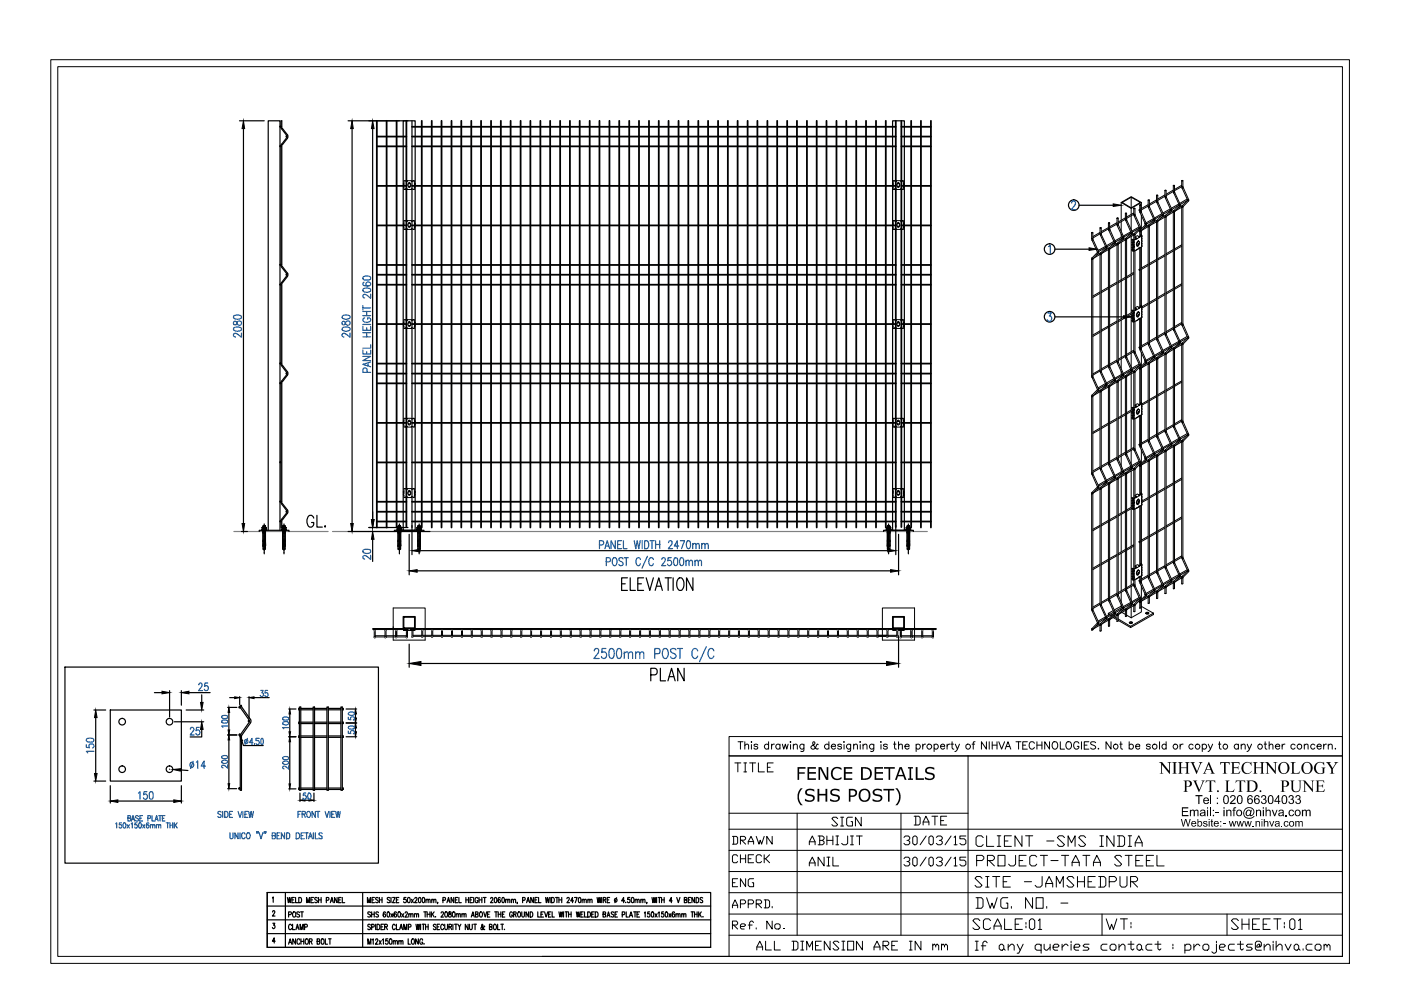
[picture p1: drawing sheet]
<svg xmlns="http://www.w3.org/2000/svg" width="297mm" height="210mm" viewBox="0 0 297 210" stroke-linecap="round" stroke-linejoin="round" font-family="sans-serif">
<!-- layer: 0 -->
<g fill="none" stroke="#000" stroke-width=".21">
<path d="M10.8 12.7h275.3v191.6h-275.3zM12.2 14.1h272.4v188.7h-272.4zM85.5 38.9v.2M85.5 39.7h.1M85.6 38.9l.1-.6h.3v.1h.4v-.1l1.2 .1v-.1h.3v.6M85.6 39.1v.6M85.6 38.9h.1M85.6 39.1h.1M85.6 39.7l.1 .5h.3M86.4 38.3v.1M87 38.9l-.2-.2-.2 .3M87 39.6l-.2 .2-.2-.2"/>
<path d="M87 38.9v.1M87 39.5v.1M87.6 38.3v.1M87.9 39.1h.1h-.1v.4h.1l-.1 .7h-.3v-.2h-.4v.2l-1.2-.2v.2M87.9 39.7h.1M88 38.9h.1M88 38.9v.2M189.2 39.7h.1M189.2 38.9v.2M189.4 38.9h-.2h.2v-.6h.3v.1h.4l-.1-.1 1.3 .1v-.1h.2l.2 .8M189.4 39.1h-.2h.2v.4h-.2l.2 .7h.3M190 38.3v.1"/>
<path d="M190.3 38.9l.2-.2 .2 .3M190.3 39.6l.2 .2 .2-.2M190.3 38.9v.1M190.3 39.5v.1M191.3 38.3v.1M191.5 39.1h.2h-.2v.4h.2l-.2 .7h-.2v-.2h-.4v.2l-1.1-.2-.1 .2M191.5 39.7h.2M248.8 39.3l.2 .1zM248.8 39.3v1.3M249 39.3l.1 1.5 1.1 2.6v.2M250.5 38.3h.3l-.1 .1zM250.5 39.5l.1 .1"/>
<path d="M250.5 38.3v1.2M250.5 39.5l.1 .4M250.5 39.3l-1.5 .9M250.6 39.9l1.2 2.6M250.6 39.9h.1M250.8 39.5l-1.8 .9M250.8 38.3v1.2l1.3 3-1.3 1.4v24.8l1.3 2.9-1.3 1.3M250.8 39.8l-.2 .1M85.5 48.1h.1M85.5 47.4v.2M85.6 47.6v.5M85.6 47.4h.1"/>
<path d="M85.6 47.6h.1M86 40.2h.1M86.4 46.8h1.2M86.4 46.8h-.7l-.1 .6M86.4 46.8v.1M86.6 48l.2 .2 .2-.2M86.6 47.4v.1M86.6 48h.1M87 47.3l-.2-.1-.2 .1M87 47.4v.1M87 48h.1M87.2 40v.2"/>
<path d="M87.2 48.5v.1M87.6 46.8h.3v.6M87.6 46.8v.1M87.9 47.6h.1h-.1v.3h.1l-.1 .7h-.3v-.1l-1.9 .1-.1-.5M87.9 48.1h.1M88 47.4h.1M88 47.4v.2M189.2 48.1h.1M189.2 47.4v.2M189.4 47.6h-.2h.2l-.2 .3 .2 .7h.3M189.7 40.2h.1M189.7 48.6h.1"/>
<path d="M190 46.8v.1M190.3 48l.2 .2 .1-.2M190.3 47.4v.1M190.3 48h.1M190.6 47.3l-.1-.1-.2 .1M190.7 47.4v.1M190.7 48h.1M190.9 40v.2M190.9 48.5v.1M191.3 46.8h-1.3l.1 .1h-.4v-.1h-.3v.6h-.2h.2M191.3 46.8h.2l.2 .8M191.3 46.8v.1"/>
<path d="M191.5 47.6h.2h-.2v.3h.2l-.2 .7h-.2v-.1h-.4v.1l-1.1-.1-.1 .1M191.5 48.1h.2M231.5 49.3l.2 .1zM231.5 54.9l.2 .1M231.5 49.4v1.2M231.5 54.9v24.8M231.5 50.6v.3M231.5 54.6l.2 .2M231.5 50.9l1.2 2.6M231.5 50.9h.1M231.7 50.5l-.2 .1M231.7 50.6l1.3 2.9-1.3 1.4"/>
<path d="M231.7 54.9v24.8l1.3 2.9-1.3 1.5M231.7 49.4v1.2M231.7 50.8l-.2 .1M232.7 53.5l-1.2 1.4M232.7 53.5h.1M232.7 53.5v.1M232.7 53.6h.2M232.9 53.4l-.2 .1M233.2 48.3h.3zM233.2 49.5l.1 .1M233.2 53.9l.1 .1M233.2 49.5l.1 .4"/>
<path d="M233.2 48.3v1.2M233.2 53.9v24.8M233.2 49.3l-1.5 .9M233.2 53.9l-1.4 .9M233.3 49.9l1.2 2.6M233.3 49.9h.1M233.3 53.6l.2 .2M233.4 53.6l-.9 .5M233.5 53.9l-.3 .1M233.5 49.5l-1.8 1M233.5 49.5l1.2 2.8M233.5 48.3v1.2"/>
<path d="M233.5 53.9v24.8M233.5 49.8l-.2 .1M234.4 52.2l-1.6 .9M234.5 52.5l-1.6 .8M234.5 52.4l.2 .2M234.5 52.5l-1.3 1.4M234.5 52.5h.1M234.7 52.3l-.2 .1M234.7 52.3v.3l-1.2 1.3M235 47.3l.2-.1 .1 .1zM235 48.5h.2M235 47.3v1.2"/>
<path d="M235 52.9v24.7M235 48.5l.1 .4M235 48.5l-1.5 .9M235 48.3l-1.5 .8M235 52.9l-1.4 .8M235.1 48.9l1.2 2.5M235.1 48.9h.1M235.1 52.6l.2 .2M235.1 52.6l-.1 .3M235.2 52.5l-1 .6M235.2 52.9h-.2M235.3 47.3v1.2"/>
<path d="M235.3 52.9v24.7l1.2 2.8M235.3 48.5v.2M235.3 48.7l-.2 .1M235.3 48.7l1.2 2.6M236.1 51.2l-1.5 .9M236.3 51.4l-1.2 1.2M236.3 51.4h.1M236.3 51.4l-1.6 .9M236.3 51.4l.1 .1M236.5 51.3l-.2 .1M236.5 51.3v.3l-1.2 1.3M236.8 46.2l.3 .1h-.3z"/>
<path d="M236.8 51.9h.1M236.8 46.3v1.2M236.8 51.9v24.8M236.8 47.5l.1 .3M236.8 47.5l-1.5 .9M236.8 47.2l-1.5 .9M236.8 59.8l-1.5 .9M236.9 47.8l1.2 2.6M236.9 47.8h.1M236.9 51.7h.1M236.9 51.6v.1M237 51.9l-1.6 .8"/>
<path d="M237 47.5h-.2M237 51.5l-1 .6M237.1 46.3v1.4l1.2 2.7-1.2 1.4v24.8l1.2 2.8M237.1 47.7l-.2 .1M237.7 42.9l2.1 1.3v1.3M237.7 42.9l2.1-1.2 2.2 1.2M237.7 42.9v3.8M237.7 47v2M237.7 49.6v.7M237.7 50.6v.2M237.7 51.4v16.2M237.9 42.9l1.9-1.1 2 1.1-2 1.2z"/>
<path d="M238 50.2l-1.6 .9M238.1 50.4l-1.3 1.5M238.1 50.4l-1.6 .9M238.1 50.4h.1M238.1 50.4v.1M238.1 50.5h.1M238.6 45.2h.3zM238.6 46.4v.1M238.6 50.8h.2M238.6 45.2v1.2M238.6 50.8v24.8M238.6 46.4l.1 .4"/>
<path d="M238.6 46.2l-1.5 .9M238.6 50.8l-1.4 .9M238.6 59.1l-1.5 .9M238.6 58.8l-1.5 .9M238.7 50.5l.2 .2M238.7 50.5l-.1 .3M238.7 46.8h.1M238.7 46.8l1.1 2.6M238.8 50.5l-1 .5M238.8 46.4l-1.7 1M238.9 45.2v1.2M238.9 50.8v24.8"/>
<path d="M238.9 46.4v.3M238.9 46.7l-.2 .1M238.9 46.7l1.2 2.7-1.2 1.4M239.7 49.1l-1.5 .9M239.8 49.4l-1.1 1.1M239.8 44.2l2.2-1.3v1.3M239.8 49.4l-1.8 1M239.8 41.8v2.3M239.8 45.8v3M239.8 49.7v.1M239.8 50.1v8M239.8 58.4v7.9"/>
<path d="M239.8 49.4h.1M239.8 49.4l.2 .1M240 50.8l.4 .1M240 51.3v.2l.4 .2M240 51.9v.2l.2 .1M240 52.4v.2l.4 .2M240 52.9l.2 .4M240 49.2l-.2 .1M240.2 52h.2M240.2 52.2h.2M240.2 53.2h.2M240.2 53.1h.2"/>
<path d="M240.2 49.6l.1 .1M240.3 49.6l-.7 .4M240.3 50.8h.1M240.3 51.4h.1M240.3 51.9h.1M240.3 52.4h.1M240.3 53h.1M240.3 51.4l-.3-.1 .4 .1M240.3 52.5l-.3-.1 .4 .1M240.3 52.5h.1M240.4 45.3l-1.5 .7M240.4 57.9l-1.5 .8"/>
<path d="M240.4 45.4v.1M240.4 52.2l.1 .3v-.3M240.4 51.7l.1 .3M240.4 51.9h-.4l.2 .1M240.4 53l-.4-.1 .2 .2M240.4 44.2v1.2M240.4 53.3v12.6M240.4 45.4l.1 .4M240.4 45.4l-1.5 .9M240.4 49.8l-1.5 .8M240.4 49.8v.1M240.4 51.4h-.1"/>
<path d="M240.4 58.1l-1.5 .9M240.4 49.5l.1 .2M240.5 45.8h.1M240.5 52.7v.4l-.1-.3M240.5 51.7v.3M240.5 51.1v.4l-.1-.3M240.5 45.8l1.1 2.5M240.5 49.6l.1 .1M240.6 49.8h-.2M240.6 45.4l-.2 .1M240.6 45.4l1.3 2.8-.1 .3M240.6 50.2l.5-.2 .4 .3"/>
<path d="M240.6 44.2v1.2M240.6 53.2v12.5M240.6 50.3l.3 .1M240.6 50.4l.3 .1M240.7 45.6l-.2 .1M240.8 50.5v.1M240.8 50.4l.2 .2M240.9 51.7l.1 .2M241 52.9l-.1 .1M241 50.6l-.7 .3-.3-.1v.2l.4 .2M241.1 51.4l.2-.1a.27 .27 0 0 1 .3 .1 .27 .27 0 0 1-.1 .4l-.2 .2-.3-.1zM241.3 52l-.2 .2"/>
<path d="M241.4 51.1v.1M241.4 51.2h.1M241.4 51.9l-.2 .3h-.1v-.2M241.4 51.2l-.1-.1-.2 .3M241.5 52.6v.1M241.5 52.7l-.5 .3M241.5 50.3h.1M241.5 50.3l-1 .6M241.5 52.6h.1M241.5 51.2l-.4 .1-.2 .5M241.5 48.1l-1.5 .9M241.6 48.3l-1.2 1.4v1.2"/>
<path d="M241.6 48.3l-1.6 .9M241.6 48.3h.1M241.6 48.3v.1M241.6 48.4h.2M241.7 43.4l.2 .1zM241.7 44.5l-.2 .1 .2 .4M241.7 49l-.2-.1 .2 .2M241.7 43.5l-.1 1.3 .2-.1M241.7 57.2h-.2l.2 .2M241.7 49.1v1.1M241.7 52.6v12.6M241.7 44.4l-.2 .1"/>
<path d="M241.7 57.1h-.2M241.7 45l1.2 2.6M241.7 45h.1M241.7 48.8v.1l.2 .1M241.8 48.5l-1.2 1.2v1M241.8 48.2l-.2 .1M241.8 49.1h-.2M241.9 44.7l1.2 2.8M241.9 43.5v1.2M241.9 49.1v.9M241.9 52.5v12.5M241.9 48.7l-.4 .2"/>
<path d="M241.9 49.9v.1M241.9 49.8l.2 .1M241.9 44.9l-.2 .1M241.9 50h.1M241.9 50l-.4 .2M242 44.5v.5M242 45.6v3M242 52.4v4.5M242 57.2v7.6M242 50.4h.1M242 49.9v.1M242 50.4v.1"/>
<path d="M242.1 50.8v.3M242.1 51.8v.4M242.1 50.9l-.1 .1M242.1 51.5l-.1 .1M242.1 52l-.1 .1M242.1 50l-.6 .3M242.1 50.1v.4M242.1 52.2l-1.6 1.1M242.1 51.7v.1M242.1 51v.6M242.1 50.5v.2M242.1 50v.2"/>
<path d="M242.1 51.6v.2M242.1 52.1v.1M242.8 47.4h.1M242.8 47.4l-.1 .1 .2 .1M242.9 47.6l-1.2 1.2v.3M242.9 47.6h.1M242.9 47.6v.1M242.9 47.7h.2M243.1 47.5l-.2 .1M243.1 47.5v.3l-1.2 1.3M243.4 42.4h.3zM243.4 48l.1 .1"/>
<path d="M243.4 42.4v1.3M243.4 48v24.8M243.4 43.7l.1 .3M243.4 43.7l-1.5 .9M243.4 43.4l-1.5 .9M243.4 48l-1.4 .9v.9M243.4 43.7h.1M243.4 56l-1.5 .9M243.4 56.3l-1.5 .9M243.5 44l1.2 2.6M243.5 47.7l.2 .2M243.5 47.8l-.1 .2"/>
<path d="M243.6 47.7l-1 .5M243.7 48.1h-.3M243.7 43.6l-.3 .1M243.7 42.4v1.5M243.7 43.9l-.2 .1M243.7 43.9l1.2 2.7-1.2 1.4v24.8M244.6 46.4l-1.6 .8M244.7 46.6l-1.2 1.2M244.7 46.6l-1.6 .9M244.7 46.6h.1M244.7 46.7h.1M244.9 46.5l-.2 .2"/>
<path d="M245.2 42.6l.1 .1M245.2 47l.1 .1M245.2 41.4v1.2M245.2 47v24.8M245.2 42.6l.1 .4M245.2 42.4l-1.5 .9M245.2 47l-1.4 .8M245.2 55.3l-1.5 .9M245.2 55l-1.5 .9M245.3 46.7v.2M245.3 43h.1M245.3 43l1.1 2.6"/>
<path d="M245.3 46.8l.2 .1M245.4 46.6l-1 .6M245.4 47h-.2M245.4 42.6l-1.7 1M245.5 41.4v1.2M245.5 47v24.8M245.5 42.6l1.2 2.8M245.5 42.9l-.2 .1M246.4 45.3l-1.6 .9M246.4 45.6l-1.1 1.1-.1 .3M246.4 45.6l-1.5 .8M246.4 45.6h.1"/>
<path d="M246.4 45.5l.2 .2M246.6 45.4l1.6-.9-1.1 1.2-.1 .3M246.7 45.4l-.2 .1M246.7 45.4l-.1 .3-1.1 1.3M247 41.6v.1M247 40.4v1.2M247 46v24.7M247 41.6l.1 .4M247 41.6l-1.5 .9M247 41.3l-1.5 .9M247 46l-1.4 .8M247 46v.1"/>
<path d="M247 54.3l-1.5 .8M247 54l-1.5 .9M247.1 45.7v.1M247.1 42h.1M247.1 42l1.1 2.5M247.1 45.8l.1 .1M247.2 45.6l-1 .6M247.2 46h-.2M247.2 41.6h-.2M247.2 40.4l.1 1.4M247.3 41.8l-.2 .1M247.3 41.8l1.2 2.6"/>
<path d="M248.1 44.3l-1.5 .9M248.2 44.5h.1M248.2 44.5v.1M248.2 44.6h.2M248.4 44.4l-.2 .1M248.5 44.4l-.1 .3-1.2 1.2v24.8l1.3 3-1.3 1.4M248.8 45h.2M248.8 45v24.7M248.8 40.6v.3M248.8 40.6l-1.6 .9M248.8 40.3l-1.6 .9M248.8 45l-1.4 .8"/>
<path d="M248.8 40.6h.1M248.8 53.2l-1.6 .9M248.8 52.9l-1.6 .9M248.8 44.7l.2 .1M248.8 40.9h.1M248.8 40.9l1.2 2.6M249 44.6l-1 .5M249 40.6h-.2M249 45v24.7M249 40.8l-.2 .1M249.9 43.3l-1.6 .9M250 43.5l-1.2 1.5"/>
<path d="M250 43.5h.1M250.2 43.6l-1.2 1.4M250.2 43.6l-.2-.1-1.5 .9M250.5 43.9v24.8M250.5 43.9l-1.4 .8M250.5 43.9l.1 .1M250.5 52.2l-1.5 .9M250.5 51.9l-1.5 .9M250.7 43.6l.1 .2M250.7 43.6l-.2 .3M250.8 43.5l-1 .6M250.8 43.9l-.2 .1"/>
<path d="M251.7 42.2l-1.6 .9M251.8 42.5h.1M251.8 42.5l-1.1 1.1M251.8 42.5l-1.8 1M251.8 42.5l.2 .1M252 42.3l-.2 .1M85.5 69.1h.1M85.5 68.4v.2M85.6 68.6v.5M85.6 68.4h.1M85.6 68.6h.1M85.6 69.1l.1 .5h.3"/>
<path d="M86 69.6h.1M86.4 67.8h1.2M86.4 67.8h-.7l-.1 .6M86.4 67.8v.1M86.6 68.4v.1M87 68.3l-.2-.1-.2 .1M87 69l-.2 .2-.2-.2M87 68.4v.1M87 69h.1M87.2 69.5v.1M87.6 67.8h.3v.6M87.6 67.8v.1"/>
<path d="M87.9 68.6h.1h-.1v.3h.1l-.1 .7h-.3v-.1h-.4v.1l-1.2-.1v.1M87.9 69.1h.1M88 68.4h.1M88 68.4v.2M189.2 69.1h.1M189.2 68.4v.2M189.4 68.6h-.2h.2v.3h-.2l.2 .7h.3M189.7 69.6h.1M190 67.8v.1M190.3 69l.2 .2 .2-.2M190.3 68.4v.1M190.3 69h.1"/>
<path d="M190.6 68.3l-.1-.1-.2 .1M190.7 68.4v.1M190.9 69.5v.1M191.3 67.8h-1.3l.1 .1h-.4v-.1h-.3v.6h-.2h.2M191.3 67.8h.2l.2 .8M191.3 67.8v.1M191.5 68.6h.2h-.2v.3h.2l-.2 .7h-.2v-.1h-.4v.1l-1.1-.1-.1 .1M191.5 69.1h.2M231.5 79.7v.3M231.5 79.7v.1M231.7 79.7h-.2M231.7 79.9l-.2 .1"/>
<path d="M233.2 78.7h.1M233.2 78.7l.1 .3M233.2 78.7l-1.5 .8M233.2 78.4l-1.5 .9M233.2 70.4l-1.5 .9M233.2 70.1l-1.5 .9M233.2 62.2l-1.5 .9M233.2 61.9l-1.5 .9M233.3 79l1.2 2.6M233.3 79h.1M233.5 78.7h-.3M233.5 78.7l1.2 2.7"/>
<path d="M233.5 78.8l-.2 .1M235 77.6l.1 .4M235 77.6l-1.5 .9M235 77.3l-1.5 .9M235 77.6v.1M235 69.4l-1.5 .9M235 69.1l-1.5 .9M235 61.2l-1.5 .9M235 60.9l-1.5 .9M235.1 78l1.2 2.5M235.1 78h.1M235.2 77.6l-.2 .1"/>
<path d="M235.3 77.8l-.2 .1M236.8 76.6l.1 .3M236.8 76.6l-1.5 .9M236.8 76.3l-1.5 .9M236.8 68.4l-1.5 .9M236.8 68.1l-1.5 .9M236.8 60.1l-1.5 .9M236.9 76.9l1.2 2.6M236.9 76.9h.1M237 76.6h-.2M237.1 76.8l-.2 .1M237.7 67.9v7.9"/>
<path d="M237.7 76.1v2M237.7 78.7v.7M237.7 79.7v.2M238 79.3l-1.6 .9M238.1 79.5l-1.2 1.2-.1 .3M238.1 79.5l-1.6 .9M238.1 79.5h.1M238.1 79.5v.1M238.1 79.6h.1M238.2 79.4l-.2 .1M238.3 79.4v.3l-1.2 1.2v16.3l1.2 2.8M238.6 75.6h.1"/>
<path d="M238.6 80v16.2M238.6 75.6l.1 .3M238.6 75.6l-1.5 .9M238.6 75.3l-1.5 .9M238.6 80l-1.4 .8M238.6 80h.1M238.6 67.4l-1.5 .8M238.6 67.1l-1.5 .8M238.7 79.7v.1M238.7 79.7l-.1 .3M238.7 75.9h.1M238.7 75.9l1.1 2.6"/>
<path d="M238.7 79.8h.2M238.8 79.5l-1 .6M238.8 79.9l-.2 .1M238.8 75.6h-.2M238.9 75.6l1.2 2.8-.1 .2-1.1 1.2M238.9 79.8v16.4M238.9 75.8l-.2 .1M239.7 78.2l-1.5 1M239.8 78.5l-1.1 1.2M239.8 66.6v8M239.8 74.8v3.1M239.8 78.8v.2"/>
<path d="M239.8 79.2v7.8M239.8 78.5l-1.5 .9M239.8 78.5h.1M239.8 78.5l.2 .1M240 65.8l.4 .1M240 66.5l.4 .2M240 66.8v.3l.4 .1M240 67.4v.2l.2 .2M240 67.9v.2l.2 .1M240 78.3l-.2 .1M240.1 66.5h.3M240.2 66.1l-1.3 .8"/>
<path d="M240.2 67.5h.2M240.2 67.7h.2M240.2 68.3h.2M240.2 78.7l.1 .1M240.3 78.7l-.7 .4M240.3 66.4h.1M240.3 65.9h.1M240.3 66.9h.1M240.3 67.5h.1M240.3 68h.1M240.3 65.9l-.3-.2v.3l.4 .1M240.3 67l-.3-.2 .4 .2"/>
<path d="M240.3 67.5l-.3-.1 .2 .2M240.3 68l-.3-.1 .4 .2M240.4 74.4l-1.5 .7M240.4 74.5v.1M240.4 78.9v.1M240.4 67.8l.1 .3v-.3M240.4 66.2l.1 .3v-.3M240.4 68.3v6.2M240.4 78.9v7.6M240.4 74.5l.1 .4M240.4 74.5l-1.5 .9M240.4 66.3l-1.5 .9"/>
<path d="M240.4 66.9l-.1 .1M240.4 78.6l.1 .1M240.5 74.9h.1M240.5 67.2v.4l-.1-.3M240.5 66.7v.3l-.1-.3M240.5 74.9l1.1 2.5M240.5 78.8h.1M240.6 78.9l-1.7 .9M240.6 74.5l-.2 .1M240.6 68.2v6.3M240.6 78.9v7.4M240.6 74.5l1.3 2.8"/>
<path d="M240.6 65.4l.3 .2M240.7 74.7l-.2 .1M240.8 65.5h.1M240.8 65.4l.2 .2M240.9 66.8l.1 .2M241 67.9l-.1 .1M241 65.7l-.1-.1-.6 .3M241.2 66.3h.1a.26 .26 0 0 1 .3 .1 .26 .26 0 0 1 0 .3 .32 .32 0 0 1-.3 .3 .32 .32 0 0 1-.4-.2 .32 .32 0 0 1 .2-.4zM241.3 67l-.2 .2M241.4 66.1v.1M241.4 66.6l.1 .1-.1 .1zM241.4 66.2h.1"/>
<path d="M241.4 65.2l-.3-.2-.5 .3 .3 .1M241.4 65.1l.1 .2M241.4 66.8l-.2 .4-.1-.2M241.4 66.2l-.1-.1-.2 .3M241.5 67.6v.1M241.5 67.7l-.5 .3M241.5 65.3h.1M241.5 65.3l-1 .7M241.5 67.6h.1M241.5 66.3l-.2-.1-.4 .6M241.5 77.2l-1.5 .9M241.6 77.4l-1.2 1.5"/>
<path d="M241.6 77.5l-1.6 .9M241.6 77.4v.1M241.6 77.5l.2 .1M241.7 73.7l-.2-.1 .2 .2M241.7 78.1l-.2-.1 .2 .2M241.7 73.8v.1M241.7 78.2v7.6M241.7 73.8v.4M241.7 73.5l-.2 .1M241.7 74.2l1.2 2.5M241.7 74.2h.1M241.7 77.9l.2 .1"/>
<path d="M241.8 77.6l-1.2 1.3M241.8 77.3l-.2 .1M241.8 78.2h-.2M241.8 73.8h-.2M241.9 73.8l1.2 3-1.2 1.4M241.9 77.3l-.1 .3M241.9 78.2v7.4M241.9 77.8l-.4 .2M241.9 64.9h.1M241.9 64.8l.2 .1M241.9 74l-.2 .1M241.9 64.9l-.4 .3"/>
<path d="M242 67.4v5.9M242 73.6v.5M242 74.8v2.8M242 64.9v.1M242.1 65.7v.4M242.1 67.3l-1.6 .9M242.1 65.4l-.1 .1M242.1 66l-.1 .1M242.1 66.5l-.1 .1M242.1 67l-.1 .1M242.1 65l-.6 .3M242.1 66.7v.5"/>
<path d="M242.1 65.7v.1M242.1 64.9v.7M242.1 66v.6M242.1 67.1v.2M242.1 65.5v.2M242.1 66.5v.3M242.8 76.5h.1M242.8 76.5l-.1 .1 .2 .1M242.9 76.7l-1.2 1.2v.4M242.9 76.7h.1M242.9 76.7v.1M242.9 76.8l.2 .1"/>
<path d="M243.4 72.8l.1 .1M243.4 77.2h.1M243.4 77.2v16.2M243.4 77.2l-1.4 .8v7.4M243.4 72.8l.1 .3M243.4 72.5l-1.5 .9M243.4 64.3l-1.3 .7M243.4 64.6l-1.4 .8M243.5 73.1l1.2 2.6M243.5 76.9l.2 .1M243.5 76.9l-.1 .3M243.6 76.8l-1 .5"/>
<path d="M243.7 77.1l-.3 .1M243.7 72.8l-1.8 .9M243.7 72.8l1.2 2.8M243.7 73l-.2 .1M244.6 75.5l-1.6 .9M244.7 75.7l-1.2 1.2M244.7 75.7l-1.8 1M244.7 75.7h.1M244.7 75.7v.1M244.7 75.8h.1M244.9 75.5l-.3 .1M244.9 75.6v.3l-1.2 1.1v16.4"/>
<path d="M245.2 71.8h.1M245.2 76.2v16.2M245.2 71.8l.1 .3M245.2 71.8l-1.5 .8M245.2 71.5l-1.5 .8M245.2 76.2l-1.4 .8M245.2 76.2h.1M245.2 63.5l-1.5 .9M245.2 63.2l-1.5 .9M245.3 75.8v.2M245.3 72.1h.1M245.3 72.1l1.1 2.6"/>
<path d="M245.3 76h.2M245.4 75.7l-1 .6M245.4 76.1l-.2 .1M245.4 71.8h-.2M245.5 71.8l1.2 2.7M245.5 71.9l-.2 .1M246.4 74.4l-1.6 1M246.4 74.7l-1.1 1.2-.1 .3M246.4 74.7l-1.5 .9M246.4 74.7h.1M246.4 74.7l.2 .1M246.6 74.8l-1.1 1.3v16.3l1.2 2.8"/>
<path d="M246.7 74.5l-.2 .1M246.7 74.5l-.1 .3M247 75.1v.1M247 75.1v16.3M247 70.7l.1 .4M247 70.7l-1.5 .9M247 70.4l-1.5 .9M247 70.7v.1M247 62.5l-1.5 .9M247 62.2l-1.5 .9M247.1 74.8v.1M247.1 71.1h.1"/>
<path d="M247.1 71.1l1.1 2.5M247.1 74.9h.1M247.2 74.7l-1 .6M247.2 75.1l-1.6 .8M247.2 70.7l-.2 .1M247.2 75.1v16.3l1.3 2.7-.1 .3-1.1 1.2M247.3 70.9l-.2 .1M248.1 73.4l-1.5 .9M248.2 73.6l-1.2 1.5M248.2 73.6l-1.6 .9M248.2 73.6l.2 .2M248.4 73.5l-.2 .1"/>
<path d="M248.8 69.7h.2M248.8 74.1v16.2M248.8 69.7v.3M248.8 69.7l-1.6 .9M248.8 69.4l-1.6 .9M248.8 74.1l-1.4 .8M248.8 61.5l-1.6 .9M248.8 61.2l-1.6 .9M248.8 73.8v.1M248.8 70l1.2 2.6M248.8 70h.1M248.9 73.9h.1"/>
<path d="M249 73.7l-1 .6M249 74l-.2 .1M249 69.7l1.2 2.8M249 69.9l-.2 .1M249.9 72.4l-1.6 .9M250 72.6l-1.2 1.5M250 72.6h.1M250.2 72.7l-1.2 1.3v16.3M250.2 72.7l-.2-.1-1.5 .9M250.2 72.5l-.2 .1M250.2 72.5v.2M250.5 73.1h.1"/>
<path d="M250.5 73.1v16.2M250.5 68.7l.1 .3M250.5 68.7l-1.5 .9M250.5 68.4l-1.5 .9M250.5 73.1l-1.4 .8M250.5 68.7h.1M250.5 60.5l-1.5 .8M250.5 60.2l-1.5 .8M250.6 69l1.2 2.6M250.6 69h.1M250.7 72.7l-.1 .2h.2M250.8 72.6l-1 .6"/>
<path d="M250.8 73l-.2 .1M250.8 68.7h-.2M250.8 68.9l-.2 .1M250.8 72.9v16.4l1.3 2.9-1.3 1.4M251.7 71.3l-1.6 1M251.8 71.6v.1M251.8 71.6l-1.3 1.5M251.8 71.6l-1.6 .9M251.8 71.7h.2M252 71.4l-.2 .2M85.5 89.3v.2M85.5 90h.1"/>
<path d="M85.6 89.3l.1-.6h.3v.1h.4v-.1l1.2 .1v-.1h.3v.6M85.6 89.5v.5M85.6 89.3h.1M85.6 89.5h.1M85.6 90l.1 .6h.3M86 90.5h1.2M86 90.6h.1M86.4 88.7v.1M86.6 89.9l.2 .2 .2-.2M87 89.3l-.2-.2-.2 .3M87 89.3v.1M87 89.9v.1"/>
<path d="M87.2 90.4v.2M87.6 88.7v.1M87.9 89.5h.1h-.1v.3h.1l-.1 .8h-.3v-.2l-.4 .1M87.9 90h.1M88 89.3h.1M88 89.3v.2M189.2 90h.1M189.2 89.3v.2M189.4 89.3h-.2h.2v-.6h.3v.1h.4l-.1-.1 1.3 .1v-.1h.2l.2 .8M189.4 89.5h-.2h.2v.3h-.2l.2 .8h.3M189.7 90.6h.1M190 88.7v.1"/>
<path d="M190.3 89.3l.2-.2 .2 .3M190.3 89.3v.1M190.3 89.9v.1M190.7 89.9l-.2 .2-.2-.2M190.9 90.5l-1.1-.1-.1 .2M190.9 90.4v.2M191.3 88.7v.1M191.5 89.5h.2h-.2v.3h.2l-.2 .8h-.2v-.2l-.4 .1M191.5 90h.2M231.5 84.1h.2M231.5 84.1v16.2M231.5 83.8l.2 .1"/>
<path d="M231.5 80l1.2 2.6M231.5 80h.1M231.7 84.1v16.2M232.7 82.6l-1.2 1.2v.3M232.7 82.6h.1M232.7 82.6v.1M232.7 82.7h.2M232.9 82.4l-.2 .1M233.2 99.3h.1M233.2 83.1v16.2M233.2 83.1l-1.4 .8M233.2 83.1h.1"/>
<path d="M233.2 99.3l.1 .3M233.2 99.3l-1.5 .9M233.2 99l-1.5 .9M233.2 91.1l-1.5 .8M233.2 90.8l-1.5 .9M233.3 99.6l1.2 2.6M233.3 99.6h.1M233.3 82.8l.2 .1M233.4 82.6l-.9 .6M233.5 83l-.3 .1M233.5 99.3h-.3M233.5 99.3l1.2 2.8"/>
<path d="M233.5 99.5l-.2 .1M234.4 81.3l-1.6 1M234.5 81.7l-1.6 .8M234.5 81.6l-1.3 1.5M234.5 81.6h.1M234.5 81.6l.2 .1M234.7 81.7l-1.2 1.3v16.3M234.7 81.4l-.2 .1M234.7 81.4v.3M235 82v.1M235 98.3h.1M235 82v16.3"/>
<path d="M235 98.3l.1 .3M235 98.3l-1.5 .8M235 98l-1.5 .8M235 90l-1.5 .9M235 89.7l-1.5 .9M235.1 98.6l1.2 2.5M235.1 81.7v.2h.2M235.2 81.6l-1 .6M235.2 82l-1.6 .8M235.2 98.2l-.2 .1M235.3 82v16.3l1.2 2.7M235.3 81.9v.1"/>
<path d="M235.3 98.4l-.2 .2M236.1 80.3l-1.5 .9M236.3 80.5l-1.3 1.5M236.3 80.5h.1M236.3 80.6l-1.6 .8M236.3 80.5l.1 .2M236.5 80.4l-.2 .1M236.5 80.4v.3l-1.2 1.2M236.8 97.2v.1M236.8 81v16.2M236.8 81l-1.4 .8M236.8 97.2l.1 .3"/>
<path d="M236.8 97.2l-1.5 .9M236.8 96.9l-1.5 .9M236.8 89l-1.5 .9M236.8 88.7l-1.5 .9M236.9 97.5l1.2 2.6M236.9 97.5h.1M236.9 80.8h.1M236.9 80.7v.1M237 81h-.2M237 97.2l-.2 .1M237 80.6l-1 .6M237.1 97.4l-.2 .1"/>
<path d="M237.7 80.5v7.7M237.7 88.5v7.9M237.7 96.7v2M237.7 99.4v.6M238 99.9l-1.6 .9M238.2 100l-.2 .1M238.3 100v.2l-1.2 1.3v24.6l1.2 2.8M238.6 96.2h.1M238.6 96.2l.1 .3M238.6 96.2l-1.5 .9M238.6 95.9l-1.5 .9M238.6 88l-1.5 .8"/>
<path d="M238.6 87.7l-1.5 .9M238.7 96.5h.1M238.7 96.5l1.1 2.6M238.8 96.2h-.2M238.9 96.2l1.2 2.8-.1 .2-1.1 1.3M238.9 96.4l-.2 .1M239.7 98.8l-1.5 1M239.8 99.1l-1.1 1.2-.1 .3M239.8 99.1h.1M239.8 87.2v8M239.8 95.5v3M239.8 99.4v.2"/>
<path d="M239.8 99.9v7.6M240 86.4l.4 .1M240 87.5v.2l.4 .1M240 88v.2l.4 .2M240 88.6v.1l.4 .1M240 87.2l.2 .1M240 99.2l-.2-.1-1.5 .9M240 99l-.2 .1M240.1 87l.3 .1M240.2 86.7l-1.3 .8M240.2 87.3h.2M240.2 88.1h.2"/>
<path d="M240.2 99.3l.1 .1M240.3 99.3l-.7 .4M240.3 87h.1M240.3 86.4h.1M240.3 87.5h.1M240.3 88.1h.1M240.3 88.6h.1M240.3 87.6l-.3-.1 .4 .1M240.3 88.6h-.3l.4 .1M240.4 95l-1.5 .8M240.4 99.5v.1M240.4 86.8l.1 .3v-.3"/>
<path d="M240.4 87.8l.1 .3M240.4 88.1l-.4-.1 .2 .2M240.4 88.9v6.3M240.4 99.5v6.1M240.4 95.2l.1 .3M240.4 95.2l-1.5 .9M240.4 99.6l-1.5 .8M240.4 95.2h.1M240.4 86.9l-1.5 .9M240.4 87.5l-.1 .1M240.4 99.2l.1 .2M240.5 95.5h.1"/>
<path d="M240.5 88.3v.4l-.1-.3M240.5 87.8v.4M240.5 87.3v.3l-.1-.3M240.5 95.5l1.1 2.5M240.5 99.3l.1 .1M240.6 99.5l-.2 .1M240.6 95.1l-.2 .1M240.6 88.8v6.4M240.6 99.5v6M240.6 95.2l1.3 2.8M240.6 86l.3 .2M240.7 95.4l-.2 .1"/>
<path d="M240.8 86.2h.1M240.8 86l.2 .2M240.9 87.4l.1 .2M241 88.5l-.1 .1M241 86.2l-.7 .3-.3-.1v.2l.4 .2M241.2 87l.2-.2a.41 .41 0 0 1 .2 .6 .41 .41 0 0 1-.6 .1zM241.3 87.6l-.2 .2M241.4 86.7v.1M241.4 87.2h.1l-.1 .2zM241.4 86.8h.1M241.4 87.5l-.2 .3-.1-.2M241.4 86.8l-.1-.1-.2 .3"/>
<path d="M241.5 88.2v.1M241.5 88.3l-.5 .3M241.5 85.9l-.4-.3-.5 .3 .3 .2M241.5 85.9h.1M241.5 85.9l-1 .7M241.5 88.2h.1M241.5 88.3h.1M241.5 86.8l-.4 .1-.2 .5M241.5 97.8l-1.5 .9M241.6 98l-1.2 1.5M241.6 98l-1.6 1M241.6 98v.1"/>
<path d="M241.6 98.2h.2M241.7 94.3l-.2-.1 .2 .2M241.7 98.7l-.2-.1 .2 .2M241.7 94.4v.1M241.7 98.8v6.1M241.7 94.4v.3M241.7 94.1l-.2 .1M241.7 94.7l1.2 2.6M241.7 94.7h.1M241.7 98.5l.2 .2M241.8 97.9l-.2 .1M241.8 98.8l-.2 .1"/>
<path d="M241.8 94.4l-.2 .1M241.9 94.4l1.2 3-1.2 1.4M241.9 98l-.1 .2-1.2 1.3M241.9 98.8v6M241.9 98.4l-.4 .2M241.9 85.5v.1M241.9 85.4l.2 .1M241.9 94.6l-.2 .1M241.9 85.6h.1M241.9 85.6l-.4 .3M242 88v5.9M242 94.2v.5"/>
<path d="M242 95.4v2.9M242 98.6v6M242 86.5l.1 .1M242 85.5v.1M242 86.5v.2M242.1 86.9v.3M242.1 86l-.1 .1M242.1 87.1l-.1 .1M242.1 87.6l-.1 .2M242.1 85.6l-.6 .3M242.1 86.3v.4M242.1 87.8l-1.6 1.1"/>
<path d="M242.1 85.6v.5M242.1 87.2v.6M242.1 86.6v.3M242.1 86.1v.2M242.1 87.7v.2M242.8 97.1h.1M242.8 97.1l-.1 .1 .2 .1M242.9 97.3l-1.2 1.2v.3M242.9 97.3h.1M242.9 97.3v.1M242.9 97.4h.2M243.1 97.2l-.2 .1"/>
<path d="M243.4 93.4h.1M243.4 97.8h.1M243.4 97.8v24.5M243.4 93.4l.1 .3M243.4 93.4l-1.5 .9M243.4 93.1l-1.5 .9M243.4 97.8l-1.4 .8M243.4 84.9l-1.3 .7M243.4 85.2l-1.4 .7M243.5 93.7l1.2 2.6M243.5 97.5v.1M243.5 97.5l-.1 .3"/>
<path d="M243.5 97.6h.2M243.6 97.4l-1 .6M243.7 97.8h-.3M243.7 93.4h-.3M243.7 93.4l1.2 2.8M243.7 93.6l-.2 .1M244.6 96.1l-1.6 .9M244.7 96.3l-1.2 1.2M244.7 96.3l-1.6 .9M244.7 96.3h.1M244.7 96.3v.1M244.7 96.4h.1"/>
<path d="M244.9 96.2l-.3 .1M244.9 96.2v.2l-1.2 1.3v24.6l1.2 2.9-1.2 1.3M244.9 96.2l1.5-.9-1.1 1.2-.1 .3M245.2 92.4h.1M245.2 96.8v24.4M245.2 92.4l.1 .3M245.2 92.4l-1.5 .9M245.2 92.1l-1.5 .9M245.2 96.8l-1.4 .8M245.2 96.8h.1M245.2 84.1l-1.5 .9M245.2 83.9l-1.5 .8"/>
<path d="M245.3 96.4v.2M245.3 92.7h.1M245.3 92.7l1.1 2.6M245.3 96.6h.2M245.4 96.4l-1 .5M245.4 96.7l-.2 .1M245.4 92.3l-.2 .1M245.5 92.6l-.2 .1M246.4 95l-1.6 .9M246.4 95.2l.2 .2M246.6 95.4l-1.1 1.3v24.5M246.7 95.1l-.3 .2"/>
<path d="M246.7 95.2l-.1 .2M247 95.7v.1M247 95.7v24.5M247 91.4l.1 .3M247 91.4l-1.5 .8M247 91.1l-1.5 .8M247 95.7l-1.4 .9M247 91.4h.1M247 82.8l-1.5 .9M247 83.1l-1.5 .9M247.1 95.4v.2M247.1 95.4l-.1 .3"/>
<path d="M247.1 91.7h.1M247.1 91.7l1.1 2.5M247.1 95.5l.1 .1M247.2 95.3l-1 .6M247.2 95.7l-.2 .1M247.2 91.3l-.2 .1M247.2 95.7v24.5M247.3 91.5l-.2 .1M247.3 95.6l-.1 .1M248.1 94l-1.5 .9M248.2 94.2l-1.1 1.2M248.2 94.2l-1.6 .9"/>
<path d="M248.2 94.2l.2 .1M248.4 94.1l-.2 .1M248.8 90.3h.1M248.8 94.7v24.5M248.8 90.3v.3M248.8 90.3l-1.6 .9M248.8 90l-1.6 .9M248.8 94.7l-1.4 .8M248.8 82.1l-1.6 .9M248.8 81.8l-1.6 .9M248.8 94.4v.1M248.8 90.6l1.2 2.6"/>
<path d="M248.8 90.6h.1M248.9 94.5h.1M249 94.3l-1 .6M249 94.7h-.2M249 90.3l-.2 .1M249 90.3l1.2 2.8M249 90.5l-.2 .1M249.9 93l-1.6 .9M250 93.2l-1.2 1.5M250 93.2h.1M250.2 93.3l-1.2 1.3v24.6M250.2 93.3l-.2-.1-1.5 .9"/>
<path d="M250.2 93.1l-.2 .1M250.2 93.1v.2M250.5 93.6l.1 .1M250.5 93.6v24.5M250.5 89.3l.1 .3M250.5 89.3l-1.5 .9M250.5 89l-1.5 .9M250.5 93.7l-1.4 .8M250.5 89.3h.1M250.5 81l-1.5 .9M250.5 80.8l-1.5 .8M250.6 89.6l1.2 2.6"/>
<path d="M250.6 89.6h.1M250.7 93.3l-.1 .2h.2M250.8 93.3l-1 .6M250.8 93.6l-.2 .1M250.8 89.2l-.2 .1M250.8 89.5l-.2 .1M250.8 93.6v24.5l1.3 3-1.3 1.3M251.7 91.9l-1.6 .9M251.8 92.2h.1M251.8 92.2l-1.3 1.4M251.8 92.2l-1.6 .9M251.8 92.3h.2"/>
<path d="M252 92.1l-.2 .1M85.5 104.2v.2M85.5 104.9h.1M85.6 104.2l.1-.6h.3v.1h.4v-.1l1.2 .1v-.1h.3v.6M85.6 104.4v.5M85.6 104.2h.1M85.6 104.4h.1M85.6 104.9l.1 .6h.3M86 105.4v.1M86.4 103.6v.1M86.6 104.8l.2 .2 .2-.2M86.6 104.2v.1"/>
<path d="M86.6 104.8v.1M87 104.2l-.2-.2-.2 .2M87 104.2v.1M87 104.8v.1M87.2 105.3v.2M87.6 103.6v.1M87.9 104.4h.1h-.1v.3h.1l-.1 .8h-.3v-.2h-.4v.2h-.8v-.2l-.4 .1M87.9 104.9h.1M88 104.2h.1M88 104.2v.2M189.2 104.9h.1M189.2 104.2v.2"/>
<path d="M189.4 104.2h-.2h.2v-.6h.3v.1h.4l-.1-.1 1.3 .1v-.1h.2l.2 .8M189.4 104.4h-.2h.2v.3h-.2l.2 .8h.3M189.7 105.5h.1M190 103.6v.1M190.3 104.8l.2 .2 .1-.2M190.3 104.2v.1M190.3 104.8v.1M190.6 104.2l-.1-.2-.2 .2M190.7 104.2v.1M190.7 104.8v.1M190.9 105.3v.2M191.3 103.6v.1"/>
<path d="M191.5 104.4h.2h-.2v.3h.2l-.2 .8h-.2v-.2h-.4v.2h-.9v-.2l-.3 .2M191.5 104.9h.2M231.5 100.3v.1M231.5 104.7h.1M231.5 104.7v24.5M231.5 100.3v.3M231.5 104.4l.2 .1M231.5 100.6l1.2 2.6M231.5 100.6h.1M231.7 104.7h-.2M231.7 100.3h-.2M231.7 100.3l1.2 2.8"/>
<path d="M231.7 100.5l-.2 .1M232.7 103.2l-1.2 1.2v.3M232.7 103.2h.1M232.7 103.2v.1M232.7 103.3h.2M232.9 103.1l-.2 .1M232.9 103.1l.1 .2-1.3 1.3v24.6l1.2 2.8M233.2 103.7v24.4M233.2 119.9l-1.5 .9M233.2 119.6l-1.5 .9M233.2 103.7h.1M233.2 111.6l-1.5 .9"/>
<path d="M233.2 111.4l-1.5 .8M233.2 103.7l-1.4 .8M233.3 103.5h.2M233.3 103.3v.2M233.4 103.3l-.9 .5M233.5 103.6l-.3 .1M234.4 101.9l-1.6 1M234.5 102.3l-1.6 .8M234.5 102.2l-1.3 1.5M234.5 102.2h.1M234.5 102.3h.2M234.7 102.3l-1.2 1.3v24.5l1.2 2.8"/>
<path d="M234.7 102l-.2 .1M234.7 102.1v.2M235 102.6v.1M235 102.6v24.5M235 118.9l-1.5 .9M235 118.6l-1.5 .9M235 110.6l-1.5 .9M235 110.3l-1.5 .9M235.1 102.3l.2 .2M235.2 102.2l-1 .6M235.2 102.6l-1.6 .9M235.3 102.6v24.5"/>
<path d="M236.1 100.9l-1.5 .9M236.3 101.1l-1.3 1.5M236.3 101.1h.1M236.3 101.1l-1.6 1M236.3 101.1l.1 .2M236.5 101l-.2 .1M236.5 101v.3l-1.2 1.3M236.8 101.6v24.5l.2-.1M236.8 117.8l-1.5 .9M236.8 117.6l-1.5 .8M236.8 109.6l-1.5 .9M236.8 109.3l-1.5 .9"/>
<path d="M236.8 101.6l-1.4 .8M236.9 101.4h.1M236.9 101.3v.1M237 101.6h-.2M237 101.2l-1 .6M237.7 100.3v.2M237.7 101.1v7.7M237.7 109.1v7.9M237.7 117.3v8M238.1 100.1l-1.2 1.2-.1 .3M238.1 100.1l-1.6 .9M238.1 100.1h.1"/>
<path d="M238.1 100.1v.1M238.1 100.2h.1M238.6 100.6v24.5M238.6 116.8l-1.5 .9M238.6 116.5l-1.5 .9M238.6 108.5l-1.5 .9M238.6 108.3l-1.5 .8M238.6 100.6l-1.4 .8M238.6 100.6h.1M238.7 100.2l.2 .2M238.8 100.2l-1 .6M238.8 100.5l-.2 .1"/>
<path d="M238.9 100.5v24.6M239.8 107.8v8M239.8 116.1v7.9M240 105.5l.4 .2M240 106.1v.2l.2 .2M240 106.6v.2l.4 .2M240 107.1v.3l.2 .1M240 107.8l.4 .2M240 107.7l.2 .2M240 107.4l-1.1 .7M240.1 107.7l.2 .1M240.2 106.2h.2"/>
<path d="M240.2 106.4h.2M240.2 107.3h.2M240.2 107.5h.2M240.2 107.8h.2M240.3 105.6h.1M240.3 106.2h.1M240.3 106.7h.1M240.3 107.2h.1M240.3 107.7h.1M240.3 105.7l-.3-.2v.2l.4 .2M240.3 106.2l-.3-.1 .2 .2M240.3 106.7l-.3-.1 .4 .2"/>
<path d="M240.3 107.6l-1.4 .8M240.3 107.8h.1M240.4 115.6l-1.5 .8M240.4 106.5l.1 .3v-.3M240.4 107.2l-.4-.1 .2 .2M240.4 107.6l.1 .2M240.4 108v12.6M240.4 115.8l-1.5 .9M240.5 107.5v.4M240.5 107v.3l-.1-.3M240.5 105.9v.4l-.1-.3M240.6 107.9v12.6"/>
<path d="M240.6 105.1l.3 .1M240.6 105.2l.3 .1M240.8 105.3h.1M240.8 105.2l.2 .2M240.9 106.5l.1 .2M241 107.7h-.1M241 105.4l-.1-.1-.6 .4M241.2 106.1l.1-.1a.36 .36 0 0 1 .4 .4 .36 .36 0 0 1-.4 .3h-.3zM241.3 106.7l-.2 .2M241.4 105.9v.1M241.4 106h.1M241.4 104.9l-.3-.2-.5 .3"/>
<path d="M241.4 104.9l.1 .2M241.4 106l-.1-.1-.2 .3M241.4 106.6h.1M241.5 107.4h.1M241.5 106.6l-.2 .4-.2-.1v-.1M241.5 107.5l-.5 .3M241.5 105.1l-1 .6M241.5 105.1h.1M241.5 106l-.4 .1-.2 .5M241.7 114.9h-.2l.2 .2M241.7 107.4v12.5M241.7 114.8h-.2"/>
<path d="M241.9 107.2v12.6M241.9 104.6v.1M241.9 119.6v.1M241.9 119.5l.2 .1M241.9 104.5l.2 .1M241.9 119.7h.1M241.9 104.7h.1M241.9 119.7l-.4 .3M241.9 104.7l-.4 .3M242 107.1v7.5M242 114.9v4.6M242 119.6v.1"/>
<path d="M242 104.7v.1M242 106.2v.1M242.1 106v.4M242.1 107.1l-1.6 .9M242.1 105.2l-.1 .1M242.1 105.7l-.1 .1M242.1 106.8l-.1 .1M242.1 119.8l-.6 .3M242.1 104.8l-.6 .3M242.1 106.5v.4M242.1 105.9v.1M242.1 119.7v.6"/>
<path d="M242.1 104.7v.6M242.1 105.2v.7M242.1 106.8v.3M242.1 105.8v.2M242.1 106.3v.2M243.4 114l-1.5 .9M243.4 113.7l-1.5 .9M243.4 105.8l-1.3 .7M243.4 105.5l-1.4 .8M245.2 113l-1.5 .9M245.2 112.7l-1.5 .9M245.2 104.7l-1.5 .9"/>
<path d="M245.2 104.4l-1.5 .9M247 119.9l-1.5 .9M247 112l-1.5 .9M247 111.7l-1.5 .9M247 103.7l-1.5 .9M247 103.4l-1.5 .9M248.8 119.2v.3M248.8 119.2l-1.6 .9M248.8 118.9l-1.6 .9M248.8 110.9l-1.6 .9M248.8 110.6l-1.6 .9M248.8 119.2h.1"/>
<path d="M248.8 102.7l-1.6 .9M248.8 102.4l-1.6 .9M248.8 119.5l1.2 2.5M248.8 119.5h.1M249 119.1l-.2 .1M249 119.2l1.2 2.8M249 119.4l-.2 .1M250.5 118.1l.1 .1M250.5 118.1l.1 .3M250.5 117.9l-1.5 .8M250.5 109.9l-1.5 .9M250.5 109.6l-1.5 .9"/>
<path d="M250.5 101.6l-1.5 .9M250.5 101.3l-1.5 .9M250.6 118.4l1.2 2.6M250.6 118.4h.1M250.8 118.1l-1.8 .9M250.8 118.3l-.2 .1M79.1 133.3h7.3v1.9M79.1 133.5h7.3M79.3 135.1h.3M79.3 135.2h.1M79.3 133.6v1.6M79.6 135.2h.1"/>
<path d="M79.6 133.6v1.6M79.6 135h2M79.6 134.8h2M81.6 135.1h.2M81.6 135.2h.1M81.6 133.6v1.6M81.8 135.2h.1M81.8 133.6v1.6M81.8 135h2.1M81.8 134.8h2.1M83.4 132.9v2.8h6.7v-6.8h-6.7v4.4M83.9 135.1h.2"/>
<path d="M83.9 135.2h.1M83.9 133.6v1.6M84.1 135.2h.1M84.1 133.6v1.6M84.1 135h2.1M84.1 134.8h2.1M84.1 133.5v1.3M86.1 135.1h.2M86.2 135.2h.1M86.2 133.6v1.6M86.4 135.2h.1M87.3 135h.2"/>
<path d="M87.3 133.5h111.1M87.6 133.6v1.4M87.6 134.9h1.8M87.6 134.7h1.8M89.4 135h.2M89.4 133.5v1.5M89.6 133.6v1.4M89.6 134.9h1.9M89.6 134.7h1.9M91.5 135h.2M91.5 133.6v1.4M91.8 133.6v1.4"/>
<path d="M91.8 134.9h1.8M91.8 134.7h1.8M93.6 135h.2M93.6 133.6v1.4M93.8 133.6v1.4M93.8 134.9h1.9M93.8 134.7h1.9M95.7 135h.2M95.7 133.6v1.4M95.9 133.6v1.4M95.9 134.9h1.9M95.9 134.7h1.9"/>
<path d="M97.8 135h.2M97.8 133.6v1.4M98.1 133.6v1.4M98.1 134.9h1.8M98.1 134.7h1.8M99.9 135h.2M99.9 133.6v1.4M100.1 133.6v1.4M100.1 134.9h1.9M100.1 134.7h1.9M102 135h.2M102 133.6v1.4"/>
<path d="M102.2 133.6v1.4M102.2 134.9h1.9M102.2 134.7h1.9M104.1 135h.2M104.1 133.6v1.4M104.3 133.6v1.4M104.3 134.9h1.9M104.3 134.7h1.9M106.2 135h.2M106.2 133.6v1.4M106.4 133.6v1.4M106.4 134.9h1.9"/>
<path d="M106.4 134.7h1.9M108.3 135h.2M108.3 133.6v1.4M108.5 133.6v1.4M108.5 134.9h1.9M108.5 134.7h1.9M110.4 135h.2M110.4 133.6v1.4M110.6 133.6v1.4M110.6 134.9h1.9M110.6 134.7h1.9M112.5 135h.2"/>
<path d="M112.5 133.6v1.4M112.7 133.6v1.4M112.7 134.9h1.9M112.7 134.7h1.9M114.6 135h.2M114.6 133.6v1.4M114.8 133.6v1.4M114.8 134.9h1.9M114.8 134.7h1.9M116.7 135h.2M116.7 133.6v1.4M116.9 133.6v1.4"/>
<path d="M116.9 134.9h1.9M116.9 134.7h1.9M118.8 135h.2M118.8 133.6v1.4M119 133.6v1.4M119 134.9h1.9M119 134.7h1.9M120.9 135h.2M120.9 133.6v1.4M121.1 133.6v1.4M121.1 134.9h1.9M121.1 134.7h1.9"/>
<path d="M123 135h.2M123 133.6v1.4M123.2 133.6v1.4M123.2 134.9h1.9M123.2 134.7h1.9M125.1 135h.2M125.1 133.6v1.4M125.3 133.6v1.4M125.3 134.9h1.9M125.3 134.7h1.9M127.2 135h.2M127.2 133.6v1.4"/>
<path d="M127.4 133.6v1.4M127.4 134.9h1.9M127.4 134.7h1.9M129.3 135h.2M129.3 133.6v1.4M129.5 133.6v1.4M129.5 134.9h1.9M129.5 134.7h1.9M131.4 135h.2M131.4 133.6v1.4M131.6 133.6v1.4M131.6 134.9h1.9"/>
<path d="M131.6 134.7h1.9M133.5 135h.2M133.5 133.6v1.4M133.7 133.6v1.4M133.7 134.9h1.9M133.7 134.7h1.9M135.6 135h.2M135.6 133.6v1.4M135.8 133.6v1.4M135.8 134.9h1.9M135.8 134.7h1.9M137.7 135h.2"/>
<path d="M137.7 133.6v1.4M137.9 133.6v1.4M137.9 134.9h1.9M137.9 134.7h1.9M139.8 135h.2M139.8 133.6v1.4M140 133.6v1.4M140 134.9h1.9M140 134.7h1.9M141.9 135h.2M141.9 133.6v1.4M142.1 133.6v1.4"/>
<path d="M142.1 134.9h1.9M142.1 134.7h1.9M143.9 135h.3M144 133.6v1.4M144.2 133.6v1.4M144.2 134.9h1.9M144.2 134.7h1.9M146.1 135h.2M146.1 133.6v1.4M146.3 133.6v1.4M146.3 134.9h1.9M146.3 134.7h1.9"/>
<path d="M148.2 135h.2M148.2 133.6v1.4M148.4 133.6v1.4M148.4 134.9h1.9M148.4 134.7h1.9M150.3 135h.2M150.3 133.6v1.4M150.5 133.6v1.4M150.5 134.9h1.9M150.5 134.7h1.9M152.4 135h.2M152.4 133.6v1.4"/>
<path d="M152.6 133.6v1.4M152.6 134.9h1.9M152.6 134.7h1.9M154.4 135h.3M154.5 133.6v1.4M154.7 133.6v1.4M154.7 134.9h1.9M154.7 134.7h1.9M156.6 135h.2M156.6 133.6v1.4M156.8 133.6v1.4M156.8 134.9h1.9"/>
<path d="M156.8 134.7h1.9M158.6 135h.2M158.7 133.6v1.4M158.9 133.6v1.4M158.9 134.9h1.9M158.9 134.7h1.9M160.8 135h.2M160.8 133.6v1.4M161 133.6v1.4M161 134.9h1.9M161 134.7h1.9M162.8 135h.2"/>
<path d="M162.9 133.6v1.4M163.1 133.6v1.4M163.1 134.9h1.9M163.1 134.7h1.9M164.9 135h.3M165 133.6v1.4M165.2 133.6v1.4M165.2 134.9h1.9M165.2 134.7h1.9M167.1 135h.2M167.1 133.6v1.4M167.3 133.6v1.4"/>
<path d="M167.3 134.9h1.9M167.3 134.7h1.9M169.1 135h.2M169.2 133.6v1.4M169.4 133.6v1.4M169.4 134.9h1.9M169.4 134.7h1.9M171.3 135h.2M171.3 133.6v1.4M171.5 133.6v1.4M171.5 134.9h1.9M171.5 134.7h1.9"/>
<path d="M173.3 135h.2M173.4 133.6v1.4M173.6 133.6v1.4M173.6 134.9h1.8M173.6 134.7h1.8M175.4 135h.3M175.4 133.6v1.4M175.7 133.6v1.4M175.7 134.9h1.9M175.7 134.7h1.9M177.5 135h.2M177.6 133.6v1.4"/>
<path d="M177.8 133.6v1.4M177.8 134.9h1.8M177.8 134.7h1.8M179.6 135h.2M179.6 133.6v1.4M179.8 133.6v1.4M179.8 134.9h2M179.8 134.7h2M181.8 135h.2M181.8 133.6v1.4M182 133.6v1.4M182 134.9h1.9"/>
<path d="M182 134.7h1.9M183.8 135h.2M183.9 133.6v1.4M184.1 133.6v1.4M184.1 134.9h1.8M184.1 134.7h1.8M185.9 135h.3M185.9 133.6v1.4M186.2 133.6v1.4M186.2 134.9h1.9M186.2 134.7h1.9M188 135h.2"/>
<path d="M188.1 133.6v1.4M188.3 134.9h1.8M188.3 134.7h1.8M188.3 133.6v1.4M190.1 135h.2M190.1 133.6v1.4M190.3 133.6v1.4M190.9 135.1h.2M190.9 135.2h.1M190.9 133.3v1.9M191.1 135.2h.1M191.1 135h2"/>
<path d="M191.1 134.8h2M191.1 133.6v1.6M193.1 135.1h.3M193.1 135.2h.1M193.1 133.5v1.7M193.4 135.2h.1M193.4 135h2M193.4 134.8h2M193.4 133.6v1.6M193.9 132.9v2.8h-6.8v-6.8h6.8v4.4M195.4 135.1h.2M195.4 135.2h.1"/>
<path d="M195.4 133.6v1.6M195.6 135.2h.1M195.6 133.6v1.6M195.6 135h2.1M195.6 134.8h2.1M197.7 135.1h.2M197.7 135.2h.1M197.7 133.6v1.6M197.9 135.2h.1M197.9 133.6v1.6M198.4 133.3h-111.1v1.7M231.5 129.2h.1"/>
<path d="M231.5 129.2v.3M231.5 133.6h.1M231.5 133.2l.2 .2M231.5 129.5l1.2 2.5M231.5 129.5h.1M231.7 133.5l-.2 .1M231.7 129.1l-.2 .1M231.7 129.3l-.2 .2M232.7 132l-1.2 1.3v.3M232.7 132v.1M232.7 132.2h.2M232.9 132.2l-1.2 1.4"/>
<path d="M232.9 131.9l-.2 .1M232.9 132v.2M233.2 132.5l.1 1.3M233.2 132.5h.1M233.2 128.1l.1 .3M233.2 128.1l-1.5 .9M233.2 127.8l-1.5 .9M233.2 132.5l-1.4 .9M233.2 128.1l.1 .1M233.3 128.4l1.2 2.6M233.3 128.4h.1M233.3 132.3l.2 .1"/>
<path d="M233.3 132.2v.1M233.4 132.1l-.9 .6M233.5 132.5l-.3 .1M233.5 128.1l-.3 .1M233.5 132.5v1.2l-.3 .1M233.5 128.3l-.2 .1M234.4 130.8l-1.6 .9M234.5 131l-1.3 1.5M234.5 131h.1M234.7 131.2l-1.2 1.3M234.7 131.2l-.2-.2-1.6 1M234.7 130.9l-.2 .1"/>
<path d="M234.7 130.9v.3M235 127.1h.2M235 127.1l.1 .3M235 127.1l-1.5 .9M235 126.8l-1.5 .9M235 131.5l-1.4 .8M235 131.5h.1M235 130.3l.1 .1M235.1 127.4l1.2 2.6M235.1 131.3h.2M235.1 131.2v.1M235.1 131.2l-.1 .3"/>
<path d="M235.2 131.1l-1 .6M235.2 131.4l-.2 .1M235.3 127.1v.2M235.3 131.4l-.2 1.4-.1-.1v-1.2M235.3 127.3l-.2 .1M235.3 127.3l1.2 2.6M235.3 130.6l.3 .1M235.6 130.4l.2 .1M236 129.5l-1 .5 .3 .3M236 130.9l.8 .5M236.1 129.8l-1.5 .9M236.2 130.8l.6 .3"/>
<path d="M236.3 130l-1.2 1.2M236.3 130h.1M236.3 130l-1.6 .9M236.3 130l.1 .1M236.5 129.9l-.2 .1M236.5 129.9v.2l-1.2 1.3M236.5 129.9l1.6-1-1.2 1.3-.1 .3M236.8 130.5v1.2h.2M236.8 125.8l-1.5 .9M236.8 130.5l-1.4 .8M236.9 126.4l1.2 2.5M236.9 126.4l-.1-.3-1.5 .9"/>
<path d="M236.9 126.4h.1M236.9 130.1v.2h.1M237 130.4l-.2 .1M237 130l-1 .6M237.1 126.3l-.2 .1M237.7 125.6v2M237.7 128.2v.7M237.7 129.2v.1M237.7 128.5l-1.5 .8M237.8 129.8l.8 .5M238 128.7l-1.6 .9M238.1 128.9h.1"/>
<path d="M238.1 128.9v.1M238.1 129.1h.1M238.2 128.8l-.2 .1M238.3 128.9v.2l-1.2 1.2v1.4M238.6 129.4v.1M238.6 125.1l.1 .2M238.6 125.1l-1.5 .8M238.6 124.8l-1.5 .8M238.6 129.4l-1.4 .9M238.7 129.1l.2 .2M238.7 129.1l-.1 .3M238.7 125.3h.1"/>
<path d="M238.7 125.3l1.1 2.6M238.8 129l-1 .6M238.8 129.4l-.2 .1M238.8 125l-.2 .1M238.9 125.1v.2M238.9 130.4l.9 .6M238.9 125.2l-.2 .1M238.9 125.3l1.2 2.7-1.2 1.3v1.3l-.2 .1h-.1v-1.3M239.7 127.7l-1.5 .9M239.8 127.9l-1.1 1.2M239.8 127.9l-1.5 1M239.8 124.3v3"/>
<path d="M239.8 128.3v.1M239.8 128.7v2.3M239.8 127.9h.1M239.8 127.9l.1 .1M239.8 128l.2 .1M240 121.1v.2l.4 .1M240 121.6v.2l.2 .2M240 122.1v.2l.4 .2M240 122.7v.2l.4 .1M240 120.5l.2 .2M240 127.8l-.2 .1M240.2 120.7h.2"/>
<path d="M240.2 120.9h.2M240.2 121.7h.2M240.2 121.9h.2M240.2 128.2l.1 .1M240.3 128.2l-.7 .4M240.3 120.6h.1M240.3 121.1h.1M240.3 121.7h.1M240.3 122.2h.1M240.3 122.7h.1M240.3 120.6l-.3-.1v.2l.2 .2M240.4 123.8l-1.5 .8"/>
<path d="M240.4 128.4v1.3M240.4 124h.1M240.4 128.4h.1M240.4 122.5l.1 .3v-.3M240.4 120.9l.1 .3v-.3M240.4 121.2l-.4-.1 .4 .1M240.4 121.7l-.4-.1 .2 .2M240.4 122.2l-.4-.1 .4 .2M240.4 122.8l-.4-.1 .4 .1M240.4 123v1M240.4 124l.1 .3M240.4 128.4l-1.5 .8"/>
<path d="M240.4 128.1l.1 .1M240.5 124.3h.1M240.5 122v.3l-.1-.3M240.5 121.4v.4l-.1-.3M240.5 124.3l1.1 2.6M240.5 128.2h.1M240.6 128.4h-.2M240.6 124l-1.7 .9M240.6 128.4v1.2l-.2 .1M240.6 122.9v1.1M240.6 124l1.3 2.8M240.6 120.1l.3 .2"/>
<path d="M240.7 124.2l-.2 .1M240.8 120.3h.1M240.8 120.1l.2 .2M240.9 121.5l.1 .2M241 122.7h-.1M241 120.4l-.7 .2M241.2 121.1l.1-.1a.26 .26 0 0 1 .3 .1 .26 .26 0 0 1 0 .4 .32 .32 0 0 1-.3 .3 .32 .32 0 0 1-.4-.3 .32 .32 0 0 1 .2-.3zM241.3 121.7l-.2 .2M241.4 120.8v.1M241.4 121.3h.1l-.1 .2zM241.4 120.9h.1M241.4 121.6l-.2 .4-.1-.2"/>
<path d="M241.4 120.9h-.1l-.2 .3M241.5 122.4h.1M241.5 122.4l-.5 .4M241.5 120l-.4-.3-.5 .3 .3 .2M241.5 120.1h.1M241.5 120.1l-1 .6M241.5 122.3h.1M241.5 120.9l-.4 .1-.2 .5M241.5 126.7l-1.5 .9M241.6 126.9l-1.1 1.2-.1 .3M241.6 126.9l-1.6 .9M241.6 126.9l.2 .1"/>
<path d="M241.7 123.1l-.2 .1 .2 .1v.3M241.7 127.6l-.2-.1 .2 .2M241.7 122.3l-.1 1h.2M241.7 127.7v1.2M241.7 123l-.2 .1M241.7 123.6l1.2 2.6M241.7 123.6h.1M241.7 127.5h.2M241.7 127.4v.1M241.8 126.8l-.2 .1M241.8 127.6l-.2 .1M241.8 128.9h-.2"/>
<path d="M241.9 123.3l1.2 2.8M241.9 126.8l-.1 .2-1.2 1.4M241.9 122.2v1.1M241.9 127.3l-.4 .2M241.9 123.5l-.2 .1M242 122.1v.7M242 123.1v.5M242 124.2v2.9M242 128.6l2.5 1.4-4.8 2.8-2.6-1.6M242.1 120.5v.3M242.1 120.1l-.1 .2M242.1 120.7l-.1 .1"/>
<path d="M242.1 121.2l-.1 .1M242.1 121.8l-.1 .1M242.1 120.8v.6M242.1 121.3v.6M242.1 121.8v.2l-1.6 1M242.1 120.2v.3M242.8 125.9v.1M242.8 126l-.1 .1 .2 .1M242.9 126.2l-1.2 1.2v.3M242.9 126.2h.1M242.9 126.2v.1M242.9 126.3h.2"/>
<path d="M243.1 126l-.2 .1M243.1 126.1v.2l-1.2 1.3v1.3M243.4 126.7l-1.4 .8v2.3l-2.2 1.2M243.4 126.6l.1 .1M243.4 126.6v1.3M243.4 122.3l.1 .3M243.4 122.3l-1.5 .8M243.4 122l-1.5 .9M243.4 127.9h.1M243.4 122.3h.1M243.5 122.6l1.2 2.5M243.5 122.6h.1"/>
<path d="M243.5 126.3l.2 .2M243.6 126.2l-1 .6M243.7 126.6l-.3 .1M243.7 127.8l-.3 .1M243.7 122.2l-.3 .1M243.7 126.5v.1M243.7 126.6v1.3M243.7 122.4l-.2 .2M244.5 130.3l-4.8 2.8-2.6-1.6M244.6 124.9l-1.6 .9M244.7 125.1l-1.3 1.5M244.7 125.2l-1.6 .9"/>
<path d="M244.7 125.1h.1M244.7 125.1l.1 .2M244.9 125l-.3 .1M245.2 125.6l.1 1.3M245.2 121.2l.1 .1M245.2 125.6h.1M245.2 121.2l.1 .3M245.2 121.2l-1.5 .9M245.2 120.9l-1.5 .9M245.2 125.6l-1.4 .8M245.3 125.3v.1M245.3 121.5h.1"/>
<path d="M245.3 121.5l1.1 2.6M245.3 125.4l.2 .1M245.4 125.2l-1 .6M245.4 125.6l-.2 .1M245.4 121.2l-.2 .1M245.5 125.6l-.1 1.2-.2 .1M245.5 121.2l1.2 2.8M245.5 121.4l-.2 .1M246.4 123.9l-1.6 .9M246.4 124.1l-1.1 1.2-.1 .3M246.4 124.1l-1.5 .9M246.4 124.1h.1"/>
<path d="M246.4 124.1l.2 .1M246.7 124l-.2 .1M246.7 124l-.1 .3-1.1 1.3M247 125.8v.1M247 120.2h.1M247 124.6v1.2M247 120.2l.1 .3M247 120.2l-1.5 .9M247 124.6l-1.4 .8M247 124.6h.1M247.1 124.3v.1M247.1 124.3l-.1 .3"/>
<path d="M247.1 120.5h.1M247.1 120.5l1.1 2.6M247.1 124.4h.1M247.2 124.2l-1 .6M247.2 124.5l-.2 .1M247.2 125.8h-.2M247.2 120.2h-.2M247.2 124.6v1.2M247.2 120.2l.1 .2M247.3 120.4l-.2 .1M247.3 124.5l-.1 .1M247.3 120.4l1.2 2.6"/>
<path d="M248.1 122.9l-1.5 .9M248.2 123.1l-1.1 1.2M248.2 123.1l-1.6 .9M248.4 123l-.2 .1 .2 .1M248.5 123l-.1 .2-1.1 1.3M248.8 123.5v1.3h.2v-1.3M248.8 123.5h.2M248.8 123.6l-1.4 .8M248.8 123.2v.2M248.9 123.4h.1M249 123.1l-1 .6M249.9 121.8l-1.6 .9"/>
<path d="M250 122.1l-1.5 .9M250 122v.1M250 122l-1.2 1.5M250 122h.1M250 122.2h.2M250.2 121.9l-.2 .1M250.2 122v.2l-1.2 1.3M250.5 122.5l.1 1.3M250.5 122.5l-1.4 .9M250.5 122.5l.1 .1M250.7 122.2l.1 .2M250.7 122.2l-.2 .3"/>
<path d="M250.8 122.1l-1 .6M250.8 122.5l-.2 .1M250.8 123.7l-.2 .1M250.8 122.4v1.3M251.7 120.8l-1.6 .9M251.8 121v.1M251.8 121l-1.1 1.2M251.8 121h.1M251.8 121l-1.6 .9M251.8 121.1h.2M252 120.9l-.2 .1M154.6 156.2h130v4.1h-130z"/>
<path d="M156.5 157.3h1M157 157.3v1.5M157.9 158.1l.4-.3 .3 .1 .1 .9M157.9 157.3v1.5M159.3 157.3v.1zM159.3 157.9v.9M160.7 158a.4 .4 0 0 0-.5-.2 .4 .4 0 0 0-.3 .4l.6 .1 .2 .3a.44 .44 0 0 1-.4 .2 .44 .44 0 0 1-.4-.2M163 158a.49 .49 0 0 0-.8-.1 .49 .49 0 0 0 0 .8 .49 .49 0 0 0 .8-.1M163 157.3v1.5M163.6 157.8v1M164.2 157.8a.5 .5 0 0 0-.6 .4M165.4 158a.49 .49 0 0 0-.8-.1 .49 .49 0 0 0 0 .8 .49 .49 0 0 0 .8-.1"/>
<path d="M165.4 157.8v1M165.9 157.8l.3 1 .3-1 .3 1 .3-1M167.5 157.3h.2zM167.6 157.9v.9M168.2 158.1l.4-.3 .4 .1 .1 .9M168.2 157.8v1M170.4 157.8v1.4l-.2 .1h-.4M170.4 158a.49 .49 0 0 0-.7-.1 .49 .49 0 0 0 0 .8 .49 .49 0 0 0 .7-.1M173.5 157.9l-.1-.1-.2 .1-.2 .5a.56 .56 0 0 1-.5 .4 .56 .56 0 0 1-.6-.3l.1-.3 .8-.6-.1-.3h-.2l-.2 .2 .2 .6 .7 .7 .3-.1M175.7 158a.51 .51 0 0 0-.7-.1 .51 .51 0 0 0 0 .8 .51 .51 0 0 0 .7-.1M175.7 157.3v1.5M176.2 158.2h.9v-.3a.5 .5 0 0 0-.7 0 .5 .5 0 0 0 0 .7 .5 .5 0 0 0 .7 0"/>
<path d="M178.4 158v-.1a.54 .54 0 0 0-.8 .1l.2 .2 .6 .2v.2a.44 .44 0 0 1-.4 .2 .44 .44 0 0 1-.4-.2M178.9 157.3h.1zM179 157.9v.9M180.4 157.8l-.1 1.4-.2 .1h-.4M180.4 158a.49 .49 0 0 0-.8-.1 .49 .49 0 0 0 0 .8 .49 .49 0 0 0 .8-.1M181 158.1l.3-.3 .4 .1 .1 .9M181 157.8v1M182.3 157.3h.2zM182.4 157.9v.9M183 158.1l.4-.3 .3 .1 .1 .9M183 157.8v1M185.3 157.8l-.1 1.4-.3 .1h-.3"/>
<path d="M185.3 158a.51 .51 0 0 0-.8-.1 .51 .51 0 0 0 0 .8 .51 .51 0 0 0 .8-.1M186.7 157.3h.2zM186.8 157.9v.9M188.1 158a.51 .51 0 0 0-.8 0l.1 .2 .7 .2v.2a.47 .47 0 0 1-.4 .3 .47 .47 0 0 1-.4-.3M189.5 157.8h.5M189.7 157.3v1.2l.1 .3h.2M190.5 158.1l.4-.3 .4 .1v.9M190.5 157.3v1.5M191.9 158.2h.9a.48 .48 0 0 0-.7-.4 .48 .48 0 0 0-.2 .8 .47 .47 0 0 0 .4 .2 .47 .47 0 0 0 .5-.2M194.2 158a.49 .49 0 0 1 .8-.1 .49 .49 0 0 1 0 .8 .49 .49 0 0 1-.8-.1M194.2 157.8v1.5M195.6 157.8v1"/>
<path d="M196.2 157.8l-.5 .2-.1 .2M198 158a.49 .49 0 0 1 .8-.1 .49 .49 0 0 1 0 .8 .49 .49 0 0 1-.8-.1M198 157.8v1.5M199.4 158.2h.9l-.1-.3a.49 .49 0 0 0-.7 .1 .49 .49 0 0 0 .1 .7 .49 .49 0 0 0 .7-.1M200.8 157.8v1M201.4 157.8l-.3 .1-.3 .3M201.6 157.8h.6M201.9 157.3v1.2v.3h.3M202.5 157.8l.5 1 .4-1M203 158.8l-.3 .5h-.2M206.1 157.8h.5M206.7 157.3h-.3l-.1 1.5"/>
<path d="M209.1 157.3v1.5l-1-1.5v1.5M209.7 157.3v1.5M210.4 157.3v1.5M210.4 158h1M211.4 157.3v1.5M211.8 157.3l.6 1.5 .6-1.5M213.1 158.8l.6-1.5 .6 1.5M213.3 158.3h.8M215.4 157.3h1.1M216 157.3v1.5M216.8 158h.6M217.8 157.3h-1v1.5h1"/>
<path d="M219.3 157.6a.57 .57 0 0 0-.7-.3 .57 .57 0 0 0-.4 .6v.3a.56 .56 0 0 0 .5 .6 .56 .56 0 0 0 .6-.3M219.9 158h1M219.9 157.3v1.5M220.9 157.3v1.5M222.5 157.3v1.5l-1-1.5v1.5M223.2 157.5l.2-.2a.8 .8 0 0 1 .9 .6 .8 .8 0 0 1-.5 .9 .84 .84 0 0 1-.7-.4 .84 .84 0 0 1 .1-.9zM224.8 157.3v1.5h.9M226.3 157.3a.8 .8 0 0 1 .9 .6 .8 .8 0 0 1-.4 .9 .84 .84 0 0 1-.8-.6 .84 .84 0 0 1 .3-.9zM228.7 157.6a.57 .57 0 0 0-.6-.3 .57 .57 0 0 0-.5 .6v.3a.56 .56 0 0 0 .5 .6 .56 .56 0 0 0 .6-.3v-.3h-.3M229.3 157.3v1.5M229.9 158h.6M230.9 157.3h-1v1.5h1"/>
<path d="M232.3 157.5l-.4-.2h-.5l-.2 .2 .2 .4 .8 .3 .1 .4a.65 .65 0 0 1-1.1 0M232.8 158.8h.2zM235.6 157.3v1.5l-1.1-1.5v1.5M237.4 157.8h.5M237.6 157.3v1.2l.1 .3h.3M239.4 158a.49 .49 0 0 1 .7-.1 .49 .49 0 0 1 0 .8 .49 .49 0 0 1-.7-.1M239.4 157.3v1.5M240.8 158.2h.9l-.1-.3a.5 .5 0 0 0-.7 0 .5 .5 0 0 0 0 .7 .5 .5 0 0 0 .8 0M243.9 158a.51 .51 0 0 0-.9 0l.1 .2 .7 .2 .1 .2a.47 .47 0 0 1-.4 .3 .47 .47 0 0 1-.5-.3M245.8 157.3v1.5M247.2 158a.49 .49 0 0 0-.7-.1 .49 .49 0 0 0 0 .8 .49 .49 0 0 0 .7-.1M247.2 157.3v1.5"/>
<path d="M250.2 157.8v1M250.8 157.8l-.3 .1-.3 .3M253 158a.49 .49 0 0 0-.8-.1 .49 .49 0 0 0 0 .8 .49 .49 0 0 0 .8-.1M254.9 158a.51 .51 0 0 1 .8-.1 .51 .51 0 0 1 0 .8 .51 .51 0 0 1-.8-.1M254.9 157.8v1.5M256.2 157.8l.4 1 .5-1M256.6 158.8l-.5 .5M258.3 157.8h.5M258.5 157.3v1.2l.1 .3h.3M262.6 158a.49 .49 0 0 0-.8-.1 .49 .49 0 0 0 0 .8 .49 .49 0 0 0 .8-.1M262.6 157.8v1M263.2 158.1l.3-.3 .4 .1 .1 .9"/>
<path d="M263.2 157.8v1M264.4 157.8l.5 1 .5-1M264.9 158.8l-.1 .3-.4 .2M268 157.8h.5M268.2 157.3v1.2l.1 .3h.3M269.1 158.1l.3-.3 .4 .1 .1 .9M269.1 157.3v1.5M270.4 158.2h.9a.47 .47 0 0 0-.4-.5 .47 .47 0 0 0-.5 .5l.1 .4a.47 .47 0 0 0 .4 .3 .47 .47 0 0 0 .4-.3M271.8 157.8v1M272.4 157.8a.5 .5 0 0 0-.6 .4M274.6 158a.49 .49 0 0 0-.7-.1 .49 .49 0 0 0 0 .8 .49 .49 0 0 0 .7-.1M276.5 158.1l.4-.3 .4 .1v.9"/>
<path d="M276.5 157.8v1M278.8 158a.49 .49 0 0 0-.7-.1 .49 .49 0 0 0 0 .8 .49 .49 0 0 0 .7-.1M279.2 158.2h.9a.46 .46 0 0 0-.5-.4 .46 .46 0 0 0-.4 .6 .47 .47 0 0 0 .4 .4 .47 .47 0 0 0 .5-.2M280.6 157.8v1M281.2 157.8l-.5 .2-.1 .2M281.6 158.1l.4-.3 .4 .1 .1 .9M281.6 157.8v1M283.1 158.8h.1zM154.6 175.8h130M154.6 172.4h50.6M155.3 177.3h.8l.3 .3v1.1l-.3 .3h-.8M155.5 177.3v1.7"/>
<path d="M155.8 161.8h1.3M156.4 161.8v1.9M157 178.1h.8l.3-.2v-.3l-.3-.3h-.8v1.7M157.2 178.1l.9 .9M157.7 161.8h.6M157.7 163.7h.6M158 161.8v1.9M158.6 179v-.6l.6-1.1 .6 1.1v.6M158.6 178.4h1.2M158.9 161.8h1.3M159.6 161.8v1.9M160.3 177.3l.6 1.7 .3-.9 .3 .9 .5-1.7"/>
<path d="M160.8 161.8v1.9h1.3M162.7 162.7h.6M163.7 177.3v1.7l-1.1-1.7v1.7M163.9 161.8h-1.2v1.9h1.2M169 172.4v25.9M171.6 179.1v-.6l.6-1.3 .6 1.3v.6M171.6 178.5h1.2M173.5 177.2h.9l.3 .3v.3l-.3 .4M173.8 178.2h.6l.3 .3v.3l-.3 .3h-.9M173.8 177.2v1.9M175.3 177.2v1.9M175.3 178.2h1.3"/>
<path d="M176.6 177.2v1.9M177.2 177.2h.6M177.2 179.1h.6M177.5 177.2v1.9M177.6 173.6l-.3-.3h-.6l-.3 .3 1.2 1.2-.3 .3h-.6l-.3-.3M178.2 173.3h.7M178.2 175.1h.7M178.5 173.3v1.8M179.7 177.2v1.6l-.3 .3h-.6l-.4-.3M180.3 177.2h.6M180.3 179.1h.6M180.7 177.2v1.9"/>
<path d="M180.7 173.3h-.9l-.3 .3v1.2l.3 .3h.9v-.9h-.3M181.6 177.2h1.2M182.2 177.2v1.9M182.6 173.3v1.8l-1.2-1.8v1.8M191 172.4v25.9M191.7 177.5l.3-.3h.6l.3 .3v.3l-.3 .4h-.3M192.6 178.2l.3 .3v.3l-.3 .3h-.6l-.3-.3M193.5 177.5l.4-.3h.3l.3 .3v1.3l-.3 .3h-.3l-.4-.3zM193.8 173.1h1l.3 .3v1.2l-.3 .3h-1M194.2 173.1v1.8M195.7 174.9v-.6l.6-1.2 .6 1.2v.6M195.7 174.3h1.2"/>
<path d="M196.4 177.2l-1.3 1.9M196.9 177.5l.4-.3h.3l.3 .3v1.3l-.3 .3h-.3l-.4-.3zM197.6 173.1h1.2M198.2 173.1v1.8M198.5 177.5l.4-.3h.5l.4 .3v.3l-.4 .4h-.2M199.4 178.2l.4 .3v.3l-.4 .3h-.5l-.4-.3M199.4 174h.7M200.7 173.1h-1.3v1.8h1.3M201.6 177.2l-1.2 1.9M202.3 177.5l.3-.3v1.9M202.3 179.1h.6M204.8 177.2h-1.3v.6h.9l.4 .4v.6l-.4 .3h-.6l-.3-.3"/>
<path d="M205.2 160.3v42.5M208.5 177.6l-.4-.4h-.8l-.4 .4v1.5l.4 .4h.8l.4-.4M209.2 177.2v2.3h1.5M211.4 177.2h.8M211.4 179.5h.8M211.8 177.2v2.3M213 178.3h.7M214.4 177.2h-1.4v2.3h1.4M216.7 177.2v2.3l-1.5-2.3v2.3M217.4 177.2h1.6M218.2 177.2v2.3M221.9 178.3h1.5"/>
<path d="M225.7 177.6l-.4-.4h-.7l-.4 .4 1.5 1.5-.4 .4h-.7l-.4-.4M226.5 179.5v-2.3l.7 1.5 .7-1.5v2.3M230.2 177.6l-.4-.4h-.7l-.4 .4 1.5 1.5-.4 .4h-.7l-.4-.4M233.2 177.2h.7M233.2 179.5h.7M233.6 177.2v2.3M236.2 177.2v2.3l-1.5-2.3v2.3M236.9 177.2h1.2l.3 .4v1.5l-.3 .4h-1.2M237.3 177.2v2.3M239.2 177.2h.7M239.2 179.5h.7M239.5 177.2v2.3"/>
<path d="M240.7 179.5v-.8l.7-1.5 .8 1.5v.8M240.7 178.7h1.5M284.6 160.3v42.5M284.6 160.3h-130v42.5M154.6 189.3h130M154.6 184.8h130M154.6 180.3h130M154.6 193.8h130M154.6 198.3h130M155.3 192.5v-.6l.5-1.1 .6 1.1v.6M155.3 196.1h.8l.3-.2v-.3l-.3-.3h-.8v1.7M155.3 187.2h.5"/>
<path d="M155.3 191.9h1.1M155.5 196.1l.9 .9M156.4 181.5l-.3-.3h-.6l-.2 .3v1.2l.2 .2h.6l.3-.2M156.4 186.3h-1.1v1.7h1.1M157 191.6h.8l.3-.2v-.3l-.3-.3h-.8v1.7M157 196.4h.8l.3-.3-.3-.2h-.6l-.2 .2v.6l.2 .3h.6M157 181.2v1.7M157 182.1h1.1M158.1 186.3v1.7l-1.1-1.7v1.7M158.1 181.2v1.7M158.6 191.6h.9l.3-.2v-.3l-.3-.3h-.9v1.7M158.6 182.1h.6"/>
<path d="M158.6 196.1h.9M159.8 181.2h-1.2v1.7h1.2M159.8 186.3h-.9l-.3 .3v1.1l.3 .3h.9v-.8h-.3M159.8 195.6l-.3-.3h-.3l-.3 .3v1.4M160.3 191.6h.9l.3-.2v-.3l-.3-.3h-.9v1.7M160.3 196.7v.3M160.6 191.6l.9 .9M161.5 181.5l-.3-.3h-.6l-.3 .3v1.2l.3 .2h.6l.3-.2M162 190.8h.9l.3 .3v1.1l-.3 .3h-.9M162 181.2v1.7M162.3 199.6v1.8h1.2M162.3 182.1l.9 .8"/>
<path d="M162.3 190.8v1.7M163.2 181.2l-.9 .9h-.3M163.7 195.3v1.7l-1.1-1.7v1.7M163.7 192.2v.3M164.2 199.6v1.8h1.3M164.3 196.1l.3-.2h.5l.3 .2v.6l-.3 .3h-.5l-.3-.3zM167.9 199.6h.9l.4 .3v1.2l-.4 .3h-.9M168.2 199.6v1.8M169.8 199.6h.6M170.1 199.6v1.8M171.6 183.6v-.6l.6-1.3 .6 1.3v.6M171.6 183h1.2"/>
<path d="M174.1 199.6h-1.2v1.8h1.2M174.7 181.7v1.9l-1.2-1.9v1.9M175.3 183.6h.7M175.3 181.7h.7M175.7 181.7v1.9M176 199.6v1.8l-1.2-1.8v1.8M176.6 181.7v1.9h1.2M177.9 199.9l-.3-.3h-.7l-.3 .3 1.3 1.2-.3 .3h-.7l-.3-.3M178.5 199.6h.6M178.8 199.6v1.8M179.7 199.6h1.3v1.8h-1.3zM182.9 199.6v1.8l-1.3-1.8v1.8"/>
<path d="M190.3 199.6h-1.2v1.8h1.2M191.7 182l.3-.3h.6l.3 .3v.4l-.3 .3h-.3M192.6 182.7l.3 .3v.3l-.3 .3h-.6l-.3-.3M192.8 199.6h.6M193.1 199.6v1.8M193.5 182l.4-.3h.3l.3 .3v1.3l-.3 .3h-.3l-.4-.3zM195.3 199.6v1.8l-1.3-1.8v1.8M196.4 181.7l-1.3 1.9M196.9 182l.4-.3h.3l.3 .3v1.3l-.3 .3h-.3l-.4-.3zM198.5 182l.4-.3h.5l.4 .3v.4l-.4 .3h-.2M199.4 182.7l.4 .3v.3l-.4 .3h-.5l-.4-.3M201.6 181.7l-1.2 1.9"/>
<path d="M202.3 182l.3-.3v1.9M202.3 183.6h.6M204.8 181.7h-1.3v.7h.9l.4 .3v.6l-.4 .3h-.6l-.3-.3M206.8 199.6h.6M206.9 190.3h1.2l.3 .4v1.5l-.3 .4h-1.2M207.1 182.5h1.1l.4-.4v-.4l-.4-.3h-1.1v2.2M207.1 199.6v1.9M207.3 190.3v2.3M207.7 195.2l-.3-.4h-.8l-.3 .4 1.4 1.5-.3 .4h-.8l-.3-.4M208.2 186.2l-.4-.4h-.7l-.4 .4 1.5 1.5-.4 .4h-.7l-.4-.4M209 185.8h.7M209 188.1h.7"/>
<path d="M209.2 190.3l.7 2.3 .4-1.1 .4 1.1 .7-2.3M209.3 199.9l-.3-.3h-.3l-.3 .3v1.6M209.4 182.5h1.1l.3-.4v-.4l-.3-.3h-1.1v2.2M209.4 185.8v2.3M209.7 182.5l1.1 1.1M210 195.2l-.4-.4h-.7l-.4 .4v1.5l.4 .4h.7l.4-.4M210.5 185.8h1.5M210.7 197.1v-.8l.8-1.5 .8 1.5v.8M210.7 196.3h1.6M211.2 185.8v2.3M211.6 181.4h1.5v2.2h-1.5zM212.7 186.9h.8"/>
<path d="M213 194.8v2.3h1.5M213.7 190.3h-1.1l-.4 .4v1.5l.4 .4h1.1v-1.1h-.4M214.2 185.8h-1.5v2.3h1.5M214.4 192.2v.4M215.2 196h.8M215.3 181.4v1.8l-.4 .4h-.7l-.4-.4M216.1 182.5h.7M216.8 194.8h-1.6v2.3h1.6M217.2 186.9h1.5M217.5 195.6v.4M217.5 196.3v.4M217.6 181.4h-1.5v2.2h1.5"/>
<path d="M218.2 195.2l.4-.4h.4l.4 .4v1.5l-.4 .4h-.4l-.4-.4zM218.9 190.3v2.3l-1.5-2.3v2.3M219.7 190.3h1.5v2.3h-1.5zM219.8 181.7l-.3-.3h-.8l-.4 .3v1.5l.4 .4h.8l.3-.4M220.1 195.2l.4-.4v2.3M220.1 197.1h.8M220.6 181.4h1.5M221 185.8v1.9l-.4 .4h-.8l-.3-.4M221.3 181.4v2.2M221.7 188.1v-.8l.7-1.5 .8 1.5v.8M221.7 187.3h1.5M221.9 192.2v.4"/>
<path d="M222.8 182.5h1.5M224 188.1v-2.3l.7 1.5 .7-1.5v2.3M224.9 191.5h1.5M225.1 181.4h1.5M225.8 181.4v2.2M227.1 199.6v.3M227.3 183.6v-.8l.8-1.4 .7 1.4v.8M227.3 182.8h1.5M227.7 186.2l-.4-.4h-.7l-.4 .4 1.5 1.5-.4 .4h-.7l-.4-.4M228.4 186.9h1.5M228.4 185.8v2.3M229.6 181.4h1.5"/>
<path d="M229.9 185.8v2.3M230.3 181.4v2.2M230.7 186.9h.8M231.8 183.6v-.8l.8-1.4 .7 1.4v.8M231.8 182.8h1.5M232.2 185.8h-1.5v2.3h1.5M232.9 185.8h1.2l.4 .4v1.5l-.4 .4h-1.2M233.3 185.8v2.3M233.7 193.8v4.5M234.5 194.8l.8 2.3 .4-1.1 .4 1.1 .7-2.3M235.2 186.9h1.1l.4-.3v-.4l-.4-.4h-1.1v2.3M237.5 185.8v1.9l.3 .4h.8l.3-.4v-1.9"/>
<path d="M237.5 194.8h1.5M237.8 181.7l-.3-.3h-.8l-.4 .3 1.5 1.5-.3 .4h-.8l-.4-.4M238.3 194.8v2.3M238.6 181.4h1.4M239.3 181.4v2.2M239.7 186.9h1.1l.4-.3v-.4l-.4-.4h-1.1v2.3M239.8 199.6v1.6l.3 .3 .3-.3M239.8 195.6v.4M239.8 196.3v.4M240.1 186.9l1.1 1.2M240.8 182.5h.8M242.3 181.4h-1.5v2.2h1.5"/>
<path d="M243 182.5h.8M244.6 181.4h-1.6v2.2h1.6M245.3 181.4v2.2h1.5M245.5 199.6v1.6l.3 .3 .3-.3M257.9 199.6v.3M260.2 193.8v4.5M262.6 195.2l-.4-.4h-.7l-.4 .4 1.5 1.5-.4 .4h-.7l-.4-.4M263 199.6v1.6l.3 .3 .3-.3M263.3 196h1.5M263.3 194.8v2.3M264.8 194.8v2.3M265.6 196h.7"/>
<path d="M267.1 194.8h-1.5v2.3h1.5M267.8 196h.8M269.3 194.8h-1.5v2.3h1.5M269.9 199.6v.3M270.1 194.8h1.5M270.6 199.6v1.9M270.8 194.8v2.3M272.3 195.6v.4M272.3 196.3v.4M273.4 195.2l.4-.4h.4l.3 .4v1.5l-.3 .4h-.4l-.4-.4zM275.3 195.2l.4-.4v2.3M275.3 197.1h.8"/>
<path d="M114.9 202.8h169.7M160.5 201.4v-.6l.6-1.2 .6 1.2v.6M160.5 200.8h1.2M169.8 201.4h.6M171 201.4v-1.8l.6 1.2 .7-1.2v1.8M172.9 200.5h.6M178.5 201.4h.6M185.3 201.4v-.6l.6-1.2 .7 1.2v.6M185.3 200.8h1.3M187.2 200.5h.9l.3-.3v-.3l-.3-.3h-.9v1.8M187.5 200.5l.9 .9M189.1 200.5h.6"/>
<path d="M192.8 201.4h.6M197.8 200.5l.3-.3 .3 .3v.3M197.8 200.2v1.2M198.4 200.5l.3-.3 .3 .3v.9M199.6 200.5l.4-.3 .3 .3v.3M199.6 200.2v1.2M200.3 200.5l.2-.3 .4 .3v.9M206.8 201.5h.6M208 200.5h1M212.2 200.2h.3l.3 .3v.7l-.3 .3h-.3l-.3-.3v-.7zM212.8 201.2l.3 .3M213.8 200.8l.6-.6h.3l.3 .3v1"/>
<path d="M213.8 200.2v1.3M215.7 200.2l.6 1.3M216.9 200.2l-.9 1.9h-.3M220.7 200.5l-.3-.3h-.6l-.3 .3v.7l.3 .3h.9M220.7 200.2v1.9M221.4 200.2v1l.3 .3h.3l.6-.7M222.6 200.2v1.3M223.3 200.8h1l.3-.3-.3-.3h-.7l-.3 .3v.7l.3 .3h.7M225.2 200.2v1.3M226.5 200.5l-.3-.3h-.4l-.6 .6M227.1 200.2v1.3M227.7 200.8h1l.3-.3-.3-.3h-.6l-.4 .3v.7l.4 .3h.6"/>
<path d="M230.9 200.2h-.9l-.4 .3 .4 .3h.6l.3 .4-.3 .3h-1M234.7 200.2h-.9l-.4 .3v.7l.4 .3h.9M235.7 200.2h.6l.3 .3v.7l-.3 .3h-.6l-.4-.3v-.7zM237.3 200.8l.6-.6h.3l.3 .3v1M237.3 200.2v1.3M239.2 200.2h1.2M241.4 200.2h.3l.3 .3v.7l-.3 .3h-.3l-.3-.3v-.7zM242 201.2l.3 .3M244.2 200.2h-.9l-.3 .3v.7l.3 .3h.9M244.9 200.2h1.2M248.7 200.2v.3M248.7 200.8v.4"/>
<path d="M251.2 200.5l.4-.3h.6l.3 .3v.7l-.3 .3h-1M251.2 200.2v1.9M253.1 200.2v1.3M254.4 200.5l-.3-.3h-.3l-.7 .6M255.4 200.2h.6l.3 .3v.7l-.3 .3h-.6l-.4-.3v-.7zM257.9 200.2v1.6l-.3 .3h-.3l-.4-.3M258.5 200.8h1l.3-.3-.3-.3h-.7l-.3 .3v.7l.3 .3h.7M261.7 200.2h-1l-.3 .3v.7l.3 .3h1M262.4 200.2h1.2M265.5 200.2h-.9l-.3 .3 .3 .3h.6l.3 .4-.3 .3h-.9M267.1 200.5l-.3 .3h-.3v-.3l.3-.3h.3v.6l.3-.3v-.6l-.3-.3h-.6l-.3 .3v1.3l.3 .3h.9M268 200.8l.7-.6h.3l.3 .3v1"/>
<path d="M268 200.2v1.3M269.9 200.2v1.3M270.6 200.8l.6-.6h.3l.3 .3v1M272.5 200.2l.6 1.3 .6-1.3M274.4 200.5l.3-.3h.3l.4 .3v.7l-.4 .3h-.3l-.3-.3zM275.4 201.2l.2 .3M276.3 201.2v.3M278.2 200.2h-.9l-.4 .3v.7l.4 .3h.9M278.8 200.5l.4-.3h.6l.3 .3v.7l-.3 .3h-.6l-.4-.3zM280.7 200.5l.4-.3 .3 .3v.3M280.7 200.2v1.3M281.4 200.5l.3-.3 .3 .3v1"/>
<circle cx="240.5" cy="44.2" r=".11"/>
<circle cx="241.4" cy="51.6" r=".09"/>
<circle cx="245.4" cy="41.4" r=".11"/>
<circle cx="247.1" cy="40.4" r=".09"/>
<circle cx="241.4" cy="106.4" r=".09"/>
<circle cx="79.5" cy="133.6" r=".11"/>
<circle cx="81.7" cy="133.6" r=".11"/>
<circle cx="84" cy="133.6" r=".11"/>
<circle cx="86.2" cy="133.6" r=".11"/>
<circle cx="87.4" cy="133.5" r=".11"/>
<circle cx="89.5" cy="133.5" r=".11"/>
<circle cx="91.6" cy="133.5" r=".11"/>
<circle cx="93.7" cy="133.5" r=".11"/>
<circle cx="95.8" cy="133.5" r=".11"/>
<circle cx="97.9" cy="133.5" r=".11"/>
<circle cx="100" cy="133.5" r=".11"/>
<circle cx="102.1" cy="133.5" r=".11"/>
<circle cx="104.2" cy="133.5" r=".11"/>
<circle cx="106.3" cy="133.5" r=".11"/>
<circle cx="108.4" cy="133.5" r=".11"/>
<circle cx="110.5" cy="133.5" r=".11"/>
<circle cx="112.6" cy="133.5" r=".11"/>
<circle cx="114.7" cy="133.5" r=".11"/>
<circle cx="116.8" cy="133.5" r=".11"/>
<circle cx="118.9" cy="133.5" r=".11"/>
<circle cx="121" cy="133.5" r=".11"/>
<circle cx="123.1" cy="133.5" r=".11"/>
<circle cx="125.2" cy="133.5" r=".11"/>
<circle cx="127.3" cy="133.5" r=".11"/>
<circle cx="129.4" cy="133.5" r=".11"/>
<circle cx="131.5" cy="133.5" r=".11"/>
<circle cx="133.6" cy="133.5" r=".11"/>
<circle cx="135.7" cy="133.5" r=".11"/>
<circle cx="137.8" cy="133.5" r=".11"/>
<circle cx="139.9" cy="133.5" r=".11"/>
<circle cx="142" cy="133.5" r=".11"/>
<circle cx="144.1" cy="133.5" r=".11"/>
<circle cx="146.2" cy="133.5" r=".11"/>
<circle cx="148.3" cy="133.5" r=".11"/>
<circle cx="150.4" cy="133.5" r=".11"/>
<circle cx="152.5" cy="133.5" r=".11"/>
<circle cx="154.6" cy="133.5" r=".11"/>
<circle cx="156.7" cy="133.5" r=".11"/>
<circle cx="158.7" cy="133.5" r=".11"/>
<circle cx="160.9" cy="133.5" r=".11"/>
<circle cx="162.9" cy="133.5" r=".11"/>
<circle cx="165.1" cy="133.5" r=".11"/>
<circle cx="167.2" cy="133.5" r=".11"/>
<circle cx="169.2" cy="133.5" r=".11"/>
<circle cx="171.4" cy="133.5" r=".11"/>
<circle cx="173.4" cy="133.5" r=".11"/>
<circle cx="175.5" cy="133.5" r=".11"/>
<circle cx="177.6" cy="133.5" r=".11"/>
<circle cx="179.7" cy="133.5" r=".11"/>
<circle cx="181.9" cy="133.5" r=".11"/>
<circle cx="183.9" cy="133.5" r=".11"/>
<circle cx="186" cy="133.5" r=".11"/>
<circle cx="188.1" cy="133.5" r=".11"/>
<circle cx="190.2" cy="133.5" r=".11"/>
<circle cx="191" cy="133.6" r=".11"/>
<circle cx="193.2" cy="133.6" r=".11"/>
<circle cx="195.5" cy="133.6" r=".11"/>
<circle cx="197.8" cy="133.6" r=".11"/>
<circle cx="197" cy="158.3" r=".52"/>
<circle cx="205.2" cy="158.3" r=".52"/>
<circle cx="236.6" cy="158.3" r=".51"/>
<circle cx="244.8" cy="158.3" r=".52"/>
<circle cx="249.2" cy="158.3" r=".51"/>
<circle cx="253.9" cy="158.3" r=".51"/>
<circle cx="259.8" cy="158.3" r=".51"/>
<circle cx="267.2" cy="158.3" r=".51"/>
<circle cx="275.5" cy="158.3" r=".52"/>
</g>
<g fill="#000">
<path d="M169.6 167.3l.2-.2h.4l-.6 .8-.2 .8 .1 1.1 .7 .9h-.4l-.2-.1-.5-1.2v-1zM169.1 162.6h1.7v.4h-1.4v.7h1.2v.3h-1.2v1.4h-.3zM170.9 167.5l.6-.3 1.1 .2v.5l-.8-.4-.6 .2a.54 .54 0 0 0 .1 .6 .54 .54 0 0 0 .6 .1l.5 .2 .3 .4v.4l-.2 .4-.5 .2h-.7l-.6-.2v-.5l.8 .4h.6l.3-.4a.78 .78 0 0 0-1-.6l-.7-.4v-.5zM171.2 162.6h1.8v.4h-1.5v.7h1.5v.3h-1.5v1h1.5v.4h-1.8zM173.3 167.3h.4v1h1.3v-1h.4v2.7h-.4v-1.3h-1.3v1.3h-.4zM173.5 162.6h.6l1.2 2.2v-2.2h.3v2.8h-.5l-1.2-2.5v2.5h-.4zM176.2 167.5l.6-.3 1.2 .2v.5l-.4-.3-.6-.1-.4 .1-.2 .3 .1 .4 1.1 .2 .4 .3 .1 .6-.4 .4-1.1 .2-.6-.2v-.5l.8 .4h.6l.3-.3-.1-.5-1.1-.2-.4-.3-.1-.6zM176.5 163l.7-.4h.8l.4 .3v.4l-.5-.4h-.8l-.4 .4-.2 .4 .1 .7 .3 .5 .7 .2 .8-.4v.5l-1.2 .2-.8-.5-.2-1.1zM178.9 162.6h1.8v.4h-1.4v.7h1.4v.3h-1.4v1h1.4v.4h-1.8zM185.2 167.5l.6-.3 .7 .1 .5 .1v.5l-.6-.3h-.7a.45 .45 0 0 0-.3 .5 .45 .45 0 0 0 .6 .3l.7 .2 .3 .2 .1 .5-.2 .4-.6 .3-1.2-.2-.1-.5 .8 .4 .7-.1 .2-.2-.1-.4-1.4-.5-.2-.6zM185.4 162.6h1.8v.4h-1.4v.7h1.4v.3h-1.4v1h1.4v.4h-1.8zM187.3 167.3h2.3v.3h-1v2.4h-.3v-2.4h-1z"/>
<path d="M187.4 162.6h2.3v.4h-1v2.4h-.3v-2.4h-1zM189.8 167.1l.5 .1 .4 .6 .2 .8v1.1l-.6 1h-.5l.7-.9 .1-1.3-.2-.6zM192.5 162.6h1.1v.3h-.4v2.2h.4v.3h-1.1v-.3h.3v-2.2h-.3zM194.2 162.6h.3v2.4h1.4v.4h-1.7zM196.3 162.9l.6-.3 1.2 .2v.4l-.8-.3-.5 .1a.44 .44 0 0 0-.3 .6 .44 .44 0 0 0 .7 .2l.9 .4 .1 .6-.2 .3-.6 .3-1.3-.2v-.5l.7 .4 .7-.1a.46 .46 0 0 0 .2-.6 .46 .46 0 0 0-.6-.2l-.9-.4-.1-.6zM245.7 161.6h.7l1.5 1.8v-1.6l-.4-.2h.9l-.4 .2v2.3l-1.6-2v1.7l.3 .2h-.9l.4-.1v-2zM248.5 161.6h1.1l-.4 .2v2.1l.4 .1h-1.1l.3-.1v-2.1zM249.7 161.6h1.1l-.4 .2v.9h1.2v-.8l-.4-.3h1l-.3 .2v2l.3 .2h-1l.4-.2v-.9h-1.2v.9l.4 .2h-1.1l.4-.2v-2zM250.6 171.2h1.3v.2h-1.1v.6h1.1v.2h-1.1v.6h1.2v.3h-1.4zM250.4 173.7h.2l.3 1.3 .4-1.3h.2l.4 1.3 .3-1.3h.2l-.4 1.6h-.2l-.4-1.5-.4 1.5h-.2zM252.3 171.7h.2v.2l.2-.2h.3l.3 .2 .2-.2h.5l.1 .2v1.2h-.2v-.9a.28 .28 0 0 0-.3-.3 .28 .28 0 0 0-.3 .4v.8h-.2v-.9a.29 .29 0 0 0-.4-.3 .29 .29 0 0 0-.2 .4v.8h-.2zM253.5 168.6h1.4v.2h-.6v1.7h-.2v-1.7h-.6z"/>
<path d="M252.4 161.6h.9l-.2 .4 .7 1.5 .6-1.5-.2-.4h.7l-.3 .4-.9 2.1-1-2.3zM255.1 174.2l.2-.1h.4l.3 .3h-.2l-.1-.2a.23 .23 0 0 0-.3 0 .23 .23 0 0 0-.1 .3 .23 .23 0 0 0 .4 .1 .41 .41 0 0 1 .2 .6 .41 .41 0 0 1-.7 0l-.1-.3h.1l.2 .2a.23 .23 0 0 0 .3 .1 .23 .23 0 0 0 .1-.4 .23 .23 0 0 0-.3 0l-.4-.3zM252.9 165.5h1a.27 .27 0 0 0-.3 .2 .27 .27 0 0 0 .1 .3l.6 1.4 .6-1.4a.31 .31 0 0 0 .1-.3 .31 .31 0 0 0-.3-.2h.8l-.3 .2-1 2.3-1-2.3zM256.5 171.2h.2v1.9h-.2zM256.6 168.6h.3v1.9h-.3zM256.8 173.8l.2-.1v.4h.2v.1h-.2v.8l.2 .3a.28 .28 0 0 1-.3-.1 .28 .28 0 0 1-.1-.3v-.7h-.1zM255.7 165.5h2v.5l-.3-.3-.6-.1v2.1l.3 .2h-1l.4-.2v-2.1l-.6 .1-.3 .3zM257.7 172.3h.7v.2h-.7zM259.2 174.6h.6v.2h-.6zM260 171.7h.2v.2l.2-.2 .6 .1 .1 1.3h-.2v-.9a.33 .33 0 0 0-.4-.3 .33 .33 0 0 0-.3 .4v.8h-.2zM258.7 161.6h2v.6l-.3-.4h-.5v1.9l.3 .3h-1l.3-.1v-2.1h-.6l-.2 .4zM260.5 174.1h.2l.3 .9 .3-.9h.1l.3 .9 .2-.9h.2l-.3 1.2h-.3l-.2-.9-.2 .9h-.2z"/>
<path d="M261.6 171.2h.5v.2l-.4 .1v.2h.3v.2h-.3v1.2h-.2v-1.2h-.2v-.2h.2zM260.9 161.6h1.9v.5l-.3-.3h-.9v.9h.8l.2-.4v.9l-.2-.3h-.8v.9l.9 .1 .5-.5-.2 .6h-1.9l.4-.2v-2zM259.7 165.5h1.1a.34 .34 0 0 0-.4 .4v1.8h.9l.4-.5-.1 .7h-1.9l.3-.2v-2zM260.9 168.8l.4-.2h.4l.2 .2v.7l-.8 .7h.9v.3h-1.3l.2-.4 .8-.9a.35 .35 0 0 0-.3-.4 .35 .35 0 0 0-.4 .4l-.2-.1zM262.1 174.1h.3l.2 .9 .3-.9h.2l.2 .9 .3-.9h.2l-.4 1.2h-.2l-.3-.9-.2 .9h-.2zM262 165.5h2v.5l-.2-.3-.6-.1v2.1l.3 .2h-1l.3-.2v-2.1l-.6 .1-.2 .3zM263.8 174.1h.2l.3 .9 .2-.9h.2l.2 .9 .3-.9h.2l-.4 1.2h-.2l-.2-.9-.3 .9h-.2zM263.6 161.9l.7-.4 .7 .2 .3-.2 .1 .9-.5-.6-.5-.1-.5 .2-.3 .7v.6l.3 .5 .7 .3 .4-.2 .4-.4-.4 .6-.7 .1-.8-.4-.3-1zM265.6 175h.3v.3h-.3zM266.2 174.1h.2v.1l.1-.1 .6 .1v1.1h-.1v-.8a.29 .29 0 0 0-.4-.3 .29 .29 0 0 0-.2 .4v.7h-.2zM265.6 161.6h1l-.3 .2v.9h1.1v-.9l-.3-.2h1l-.3 .2v2l.3 .2h-1l.3-.2v-.9h-1.1v.9l.3 .2h-1l.4-.2v-2zM266.3 171.7h.2v.2l.3-.2 .5 .1 .1 1.3h-.3v-.9a.33 .33 0 0 0-.3-.3 .33 .33 0 0 0-.3 .4v.8h-.2z"/>
<path d="M267.5 168.7l.3-.1 .6 .1v.5l-.2 .3 .3 .2 .1 .3-.4 .5h-.5l-.3-.3-.1-.2 .3-.1 .2 .4 .4-.2a.37 .37 0 0 0 0-.4 .37 .37 0 0 0-.4-.1l.1-.2a.31 .31 0 0 0 .3-.4 .31 .31 0 0 0-.3-.2 .31 .31 0 0 0-.3 .3h-.3zM267.9 173.7h.3v.5l.1-.1 .6 .1v1.1h-.2v-.8a.28 .28 0 0 0-.3-.2 .28 .28 0 0 0-.2 .3v.7h-.3zM268.2 161.6h.6l1.5 1.8v-1.6l-.3-.2h.8l-.3 .2v2.3l-1.7-2v1.7l.3 .2h-.8l.3-.1v-2zM268.3 171.2h.2v.6l.3-.1 .5 .1 .1 1.3h-.2v-1.1l-.3-.1a.33 .33 0 0 0-.4 .4v.8h-.2zM269.1 174.1h.2l.3 .9 .4-.9h.2l-.5 1.2h-.1zM269.6 171.7h.3l.4 1.1 .4-1.1h.2l-.5 1.4h-.3zM271.7 175h.2v.3h-.2zM272.6 172.8h.3v.3h-.3zM272.3 174.2l.6-.1 .3 .3h-.2a.4 .4 0 0 0-.6 .2 .4 .4 0 0 0 .4 .5l.2-.3h.2l-.2 .4-.3 .1-.5-.3v-.5zM273.3 168.8l.6-.2 .4 .4v.2l-.3 .2 .4 .3-.2 .6-.7 .2-.4-.4 .3-.2a.38 .38 0 0 0 .4 .4 .38 .38 0 0 0 .3-.5 .38 .38 0 0 0-.5-.2l.1-.2a.31 .31 0 0 0 .3-.3 .31 .31 0 0 0-.3-.3 .31 .31 0 0 0-.3 .3h-.2zM273.4 171.8l.6-.1 .4 .4h-.3a.41 .41 0 0 0-.6-.1 .41 .41 0 0 0 0 .6l.2 .2a.32 .32 0 0 0 .5-.2l.2 .1-.3 .3h-.7l-.2-.4zM274.8 168.7l.6-.1 .3 .3v.3l-.2 .3 .3 .2 .1 .3-.5 .5h-.4l-.4-.4v-.1l.2-.1 .3 .4 .4-.1 .1-.5-.2-.2-.3 .1 .1-.2a.31 .31 0 0 0 .3-.4 .31 .31 0 0 0-.4-.2 .31 .31 0 0 0-.2 .3h-.3z"/>
<path d="M274.6 174.1h.2v.1l.2-.1h.4l.1 .1 .3-.1a.31 .31 0 0 1 .3 0 .31 .31 0 0 1 .1 .4v.8h-.2v-.8a.26 .26 0 0 0-.3-.3 .26 .26 0 0 0-.2 .4v.7h-.2v-.8a.26 .26 0 0 0-.3-.3 .27 .27 0 0 0-.2 .5v.6h-.2zM273.4 165.5h1.1l-.3 .2v1.6v.3l.4 .2h.5l.4-.4 .1-1.7-.4-.2h.9l-.4 .2v1.7l-.3 .5-.8 .1-.6-.4-.2-.3v-1.6zM273.6 161.6l1.1 .1a.34 .34 0 0 0-.4 .4v1.7l1 .1 .3-.5-.1 .6h-1.9l.4-.2v-2zM276 171.7h.2v.2l.3-.2h.3l.2 .2 .3-.2h.4l.2 .3v1.1h-.3v-.9a.28 .28 0 0 0-.3-.3 .28 .28 0 0 0-.2 .4v.8h-.3v-.9a.3 .3 0 0 0-.4-.3 .3 .3 0 0 0-.1 .4v.8h-.3zM276.1 165.5h.6l1.5 1.8v-1.5l-.1-.2-.3-.1h.9l-.3 .1v.2v2.1l-1.7-1.9v1.7l.3 .2h-.8l.3-.2v-1.9zM278.9 165.5h1.8v.5a.34 .34 0 0 0-.5-.4h-.7v1l.8-.1 .2-.3v.8l-.2-.3h-.8v1l1 .1 .4-.5-.2 .6h-1.8l.3-.2v-2zM278.9 162l.6-.4 1.1 .1 .1-.2 .1 .8-.6-.6-.8 .1-.4 .5v.7l.4 .8 .6 .2 .4-.1v-1l-.3-.2h1l-.3 .2v1l-.9 .2-1-.3-.3-.8zM281.1 161.6h1.1l-.3 .2v.1l.6 1 .6-1.1-.2-.2h.8l-.5 .5a2.42 2.42 0 0 0-.6 1.6l.4 .3h-1.1l.4-.1v-.8l-.7-1.1zM166.2 196.8h.2v.2h-.2z"/>
<path d="M180 167.3h1.2l.5 .5v.6l-.2 .3-.5 .3h-.7v1h-.3zM180.3 167.6v1.1l.8-.1 .3-.4-.1-.4-.3-.2z"/>
<path d="M182.3 167.6l.8-.4 .6 .1 .5 .3 .3 .5v.9l-.5 .8-1 .2-.7-.4-.3-.7v-.6zM182.8 167.6l-.3 .5v1l.5 .6 .7-.1 .5-.6-.1-.9-.5-.5z"/>
<path d="M182.6 162.6l1.3 .1 .7 .4 .2 .6v.6l-.5 .8-.7 .3h-1zM182.9 162.9v2.2l1.2-.2 .4-.6-.1-.9-.5-.4z"/>
<path d="M190.7 162.6h.5l1 2.8h-.4l-.3-.8h-1.1l-.3 .8h-.3zM191 163l-.5 1.3h.9z"/>
<path d="M250.8 165.5h1.5l.4 .4v.5l-.2 .3-.2 .1h-.7v.9l.3 .2h-1.1l.3-.1 .1-.2v-1.8l-.1-.2zM251.6 165.7v1h.5l.2-.3v-.5l-.4-.3z"/>
<path d="M252.7 174.2l.2-.1 .6 .1 .1 .5h-.9l.3 .4 .4-.2h.2l-.2 .3-.3 .1-.4-.2-.2-.4zM252.9 174.2l-.1 .3h.6l-.1-.2z"/>
<path d="M253.9 173.7h.2v.5l.5-.1 .3 .3v.6l-.3 .3h-.4l-.1-.2v.2h-.2zM254.2 174.2l-.1 .3v.4a.38 .38 0 0 0 .6 0 .38 .38 0 0 0-.1-.5z"/>
<path d="M254.5 171.8l.7-.1 .3 .1 .1 .3v1h-.2v-.2l-.7 .2a.46 .46 0 0 1-.2-.7 .46 .46 0 0 1 .6-.1v-.1a.18 .18 0 0 0 .2-.2 .18 .18 0 0 0-.2-.1l-.7 .2zM254.7 172.5a.31 .31 0 0 0 .4 .4 .31 .31 0 0 0 .1-.5z"/>
<path d="M255.9 171.2h.2v.2h-.2zM255.9 171.7h.2v1.4h-.2z"/>
<path d="M255.2 169.3l.2-.2h.5l.4 .4v.3h-1l.1 .3a.36 .36 0 0 0 .4 .2 .36 .36 0 0 0 .3-.3l.2 .1-.2 .3-.8-.1-.2-.5zM255.5 169.3l-.2 .4h.8l-.2-.4z"/>
<path d="M256.3 173.7h.2v.2h-.2zM256.3 174.1h.2v1.2h-.2z"/>
<path d="M256.3 161.5l1 2.3 .3 .2h-1l.3-.1-.2-.7h-1l-.2 .7 .3 .1h-.8l.4-.4zM256.2 162.1l-.4 1h.8z"/>
<path d="M257.1 171.7h.3v.3h-.3zM257.1 172.8h.3v.3h-.3z"/>
<path d="M258 169.1h.2v.3h-.2zM258 170.2h.2v.3h-.2z"/>
<path d="M257.4 174.3l.3-.2h.5l.2 .6-.9 .1 .3 .3 .4-.2h.2v.1l-.3 .3-.5-.1-.3-.4zM257.7 174.2l-.1 .3h.6l-.2-.3z"/>
<path d="M258.7 174.1h.2v.2h-.2zM258.7 175h.2v.3h-.2z"/>
<path d="M259.5 168.7l.3-.1h.4l.3 .4v.9l-.3 .6h-.5l-.3-.4-.1-.6zM259.7 168.8l-.1 .4v.9a.34 .34 0 0 0 .5 .2 .34 .34 0 0 0 .2-.5v-.8a.35 .35 0 0 0-.6-.2z"/>
<path d="M259.4 171.2h.2v.2h-.2zM259.4 171.7h.2v1.4h-.2z"/>
<path d="M262.1 172.4a.67 .67 0 0 1 1.3 0 .67 .67 0 0 1-1.3 0zM262.5 171.9l-.2 .4 .1 .4a.48 .48 0 0 0 .8-.2 .48 .48 0 0 0-.5-.7z"/>
<path d="M262.4 168.8l.5-.2 .5 .3 .1 1-.4 .6h-.4l-.4-.4-.1-.8zM262.7 168.8l-.2 .4v.7a.38 .38 0 0 0 .5 .4 .38 .38 0 0 0 .2-.6v-.7a.31 .31 0 0 0-.2-.2 .31 .31 0 0 0-.3 0z"/>
<path d="M264.2 165.5h1.5l.5 .2 .4 .7-.2 1-.7 .5h-1.5l.3-.2v-2zM264.9 165.7v2h.8l.3-.3 .2-.4v-.8l-.6-.5z"/>
<path d="M263.8 171.6l.7-.4h.7l.6 .3 .2 .4-.1 .7-.4 .4-.4 .1a.27 .27 0 0 0-.2-.2 .27 .27 0 0 0-.3 .2l-.3-.1-.2-.3 .2-.8 .3-.2h.3l.2 .2 .1-.2h.2l-.2 .9 .1 .2 .4-.4v-.7l-.5-.3-.6-.1-.4 .2-.3 .4-.1 .8 .4 .6 1 .1 .8-.4-.6 .5-.7 .1-.7-.2-.3-.5-.1-.6zM264.6 171.9l-.3 .5a.36 .36 0 0 0 .4 .4 .36 .36 0 0 0 .3-.4l.1-.2a.32 .32 0 0 0-.2-.3 .32 .32 0 0 0-.3 0z"/>
<path d="M264.6 168.8l.6-.2 .4 .2v.2l-.2 .1-.1-.3h-.4l-.3 .4v.3l.3-.3 .5 .1 .2 .2v.6l-.3 .4h-.4l-.4-.4-.1-.9zM264.7 169.9a.4 .4 0 0 0 .8 0 .4 .4 0 0 0-.8 0z"/>
<path d="M266 168.9l.6-.3 .5 .3v.1h-.3a.44 .44 0 0 0-.6-.1 .44 .44 0 0 0-.1 .6l.3-.3 .5 .2 .2 .2-.1 .7-.7 .2-.3-.3-.1-.9zM266.1 169.9a.41 .41 0 0 0 .8 0 .41 .41 0 0 0-.8 0z"/>
<path d="M267.5 173.7h.1v.2h-.1zM267.5 174.1h.1v1.2h-.1z"/>
<path d="M267.7 171.2h.3v.2h-.3zM267.7 171.7h.3v1.4h-.3z"/>
<path d="M269 168.8l.5-.2 .5 .4v1l-.4 .5-.5-.1-.3-.3v-.9zM269.3 168.8l-.3 .3v.9l.2 .3h.3l.3-.3v-.9l-.2-.3z"/>
<path d="M271 168.6h.2v1.2h.3v.2h-.3v.5h-.2v-.5h-.8v-.2zM271 169l-.6 .8h.6z"/>
<path d="M270.4 174.2l.5-.1a.31 .31 0 0 1 .3 .1 .31 .31 0 0 1 .1 .3l.1 .8h-.2l-.1-.2-.5 .2a.37 .37 0 0 1-.3-.5 .37 .37 0 0 1 .6-.2v-.1a.2 .2 0 0 0 .1-.3 .2 .2 0 0 0-.3 0l-.2 .3-.2-.1zM270.6 174.8a.25 .25 0 0 0 .2 .3 .25 .25 0 0 0 .3-.3v-.1z"/>
<path d="M271.8 168.8l.6-.2 .5 .4v1l-.4 .5h-.4l-.3-.3-.1-1zM272 168.9l-.1 .8 .2 .5a.54 .54 0 0 0 .6-.2 .54 .54 0 0 0 0-.6l-.2-.6z"/>
<path d="M271.2 171.8l.3-.1 .6 .1 .2 1.3h-.3v-.2l-.3 .2-.6-.2v-.5l.5-.1a.25 .25 0 0 0 .3-.1 .25 .25 0 0 0 0-.3 .25 .25 0 0 0-.4 0l-.5 .2zM271.3 172.5a.3 .3 0 0 0 .4 .4 .3 .3 0 0 0 .1-.5z"/>
<path d="M271.5 165.5h1.2l.6 .4v.4l-.2 .4-1 .1v.8l.4 .3h-1l.3-.2v-2zM272.1 165.7v1l.6-.1 .2-.3v-.4l-.4-.3z"/>
<path d="M270.9 162.8a1.25 1.25 0 0 1 2.5 0 1.25 1.25 0 0 1-2.5 0zM271.7 161.8l-.3 .7 .1 .9 .3 .5 .6 .1 .5-.6v-1.3l-.4-.4z"/>
<path d="M273.4 174.2l.2-.1h.5l.2 .1 .1 .7-.2 .3-.6 .1-.2-.3-.1-.4zM273.7 174.2l-.2 .3 .1 .4a.4 .4 0 0 0 .6-.2 .4 .4 0 0 0-.5-.5z"/>
<path d="M274.6 171.9l.3-.2 .7 .1 .2 .4-.2 .6-.2 .3-.6-.1-.3-.4zM274.9 171.9l-.2 .4 .1 .4a.47 .47 0 0 0 .7-.2 .47 .47 0 0 0-.3-.6z"/>
<path d="M275.9 162.8a1.25 1.25 0 0 1 2.5 0 1.25 1.25 0 0 1-2.5 0zM276.6 161.9l-.3 .7 .2 .9 .4 .5h.4l.5-.6v-1.2l-.2-.4-.4-.1z"/>
<circle cx="258.2" cy="167.8" r=".21"/>
<circle cx="267.2" cy="167.8" r=".2"/>
</g>
<g fill="none" stroke="#000" stroke-width=".25">
<path d="M59.5 26.9l.1 .3 1.2 1.7-1.1 1.7M59.6 26.9v-1.3h.1v1.3M59.6 31v25.2M59.7 30.6l-.2 .4M59.7 26.9l.1 .3M59.7 31v25.2M59.8 30.7l-.1 .3M59.9 27.2l1.1 1.4v.7M61 29.3l-1.1 1.4M85.5 25.6h2.5v86.8h-2.5zM87.3 25.6v86.2M189.2 25.6h2.5v86.8h-2.5z"/>
<path d="M59.5 56.2l.2 .4M59.7 56.6l1.1 1.4v.4M59.7 56.2l.1 .3M59.8 60l-.1 .3M59.9 56.5l1.1 1.5M60.8 58.5l-1.1 1.4-.2 .4M61 57.9v.7l-1.1 1.4M59.5 77.1l1.3 2.2-1.2 1.6-.1 .4M59.6 60.4v16.7M59.7 77.1l.1 .3M59.7 60.4v16.7M59.9 77.4l1.1 1.5v.4l-1.1 1.6"/>
<path d="M241.7 67.6v6.2M241.9 67.4v6.4M59.6 81.3v25.1M59.7 81.3v25.1M59.8 80.9l-.1 .4M241.7 88.2v6.2M241.9 88.1v6.3M55 112.7v-.3h6.3v.3M56 111.8v.9M56.9 112.4v-86.8h2.5v86.8M59.5 106.4l.2 .4M59.6 110.6v1.2"/>
<path d="M59.7 106.8l1.1 1.5v.4M59.7 106.4l.1 .3M59.7 110.6v1.2M59.8 110.2l-.1 .4M59.9 106.8l1.1 1.4M60.2 111.8v.9M60.8 108.7l-1.1 1.4-.2 .5M61 108.2v.6l-1.1 1.4M83.6 112.7v-.3h6.3v.3M84.7 111.8v.9M88.9 111.8v.9M187.3 112.7v-.3h6.3v.3"/>
<path d="M188.4 111.8v.9M192.6 111.8v.9M79.1 133.3v.2M85.5 130.7h2.5v2.6h-2.5zM85.6 130.9h2.3v2.2h-2.3zM86.3 133.6h.1M86.5 133.6h-.8v-.3h-.1v.3h2.3v-.3h-.1v.3h-.7M86.5 133.6v-.3h.6v.3M87.2 133.6h.1M131.8 123.8h.8M133 122.5h-1.2v2.7h1.2M133.6 122.5v2.7h1.1"/>
<path d="M135.2 123.8h.8M136.5 122.5h-1.3v2.7h1.3M137 122.5l.8 2.7 .7-2.7M138.9 125.2l.8-2.7 .7 2.7M139.2 124.3h.9M141 122.5h1.3M141.7 122.5v2.7M142.7 122.5v2.7M143.9 122.6l.2-.1a.85 .85 0 0 1 .9 1 1.67 1.67 0 0 1-.5 1.7 1.19 1.19 0 0 1-1-1.7zM146.9 122.5v2.7l-1.3-2.7v2.7M189.2 130.7h2.5v2.6h-2.5zM189.4 130.9h2.2v2.2h-2.2z"/>
<path d="M190 133.6h.1M190.2 133.6h-.7v-.3h-.2v.3h2.4v-.3h-.2v.3h-.7M190.2 133.6v-.3h.6v.3M190.9 133.6h.1M198.4 133.3v.2M235 130v.3M239.5 132v-.1a.25 .25 0 0 1 .4-.1 .25 .25 0 0 1 .1 .4h-.4zM239.6 132.2h.4M239.7 132.8v.3M243 129.9a.27 .27 0 0 1 .4-.1 .27 .27 0 0 1 .1 .3h-.5zM243.1 130.1h.4M244.5 130v.3"/>
<path d="M13.8 141.4h66.4v41.6h-66.4zM23.4 150.5h15.1v15.1h-15.1zM50.9 149.8l.1 .3M50.9 149.8v-.2h.3v.2M50.9 156v11.6h.3v-11.6M51 155.7l-.1 .3M51 150.1l1.9 2.7M51.2 149.8v.1M51.2 155.9v.1M51.3 149.9l1.8 2.6M52.9 153l-1.9 2.7M53.1 152.5l.1 .5-.1 .3-1.8 2.6"/>
<path d="M63.5 149.9h.3v17.7h-.3zM63.5 150.2h-.2v.3h.2M63.5 153.1h-.2v.3h.2M63.5 156h-.2v.3h.2M63.8 150.2h2.6M63.8 150.5h2.6M63.8 153.1h2.6M63.8 153.4h2.6M63.8 156h2.6M63.8 156.3h2.6M66.4 149.9h.3v17.7h-.3zM66.7 150.2h2.6"/>
<path d="M66.7 150.5h2.6M66.7 153.1h2.6M66.7 153.4h2.6M66.7 156h2.6M66.7 156.3h2.6M69.3 149.9h.3v17.7h-.3zM69.6 150.2h2.7M69.6 150.5h2.7M69.6 153.1h2.7M69.6 153.4h2.7M69.6 156h2.7M69.6 156.3h2.7"/>
<path d="M72.3 149.9h.3v17.7h-.3zM72.6 150.2h.2v.3h-.2M72.6 153.1h.2v.3h-.2M72.6 156h.2v.3h-.2M138 143.1h.9a.74 .74 0 0 0 .5-.7 .74 .74 0 0 0-.5-.7h-.9v2.7M140 141.7v2.7h1.1M141.6 144.4l.8-2.7 .7 2.7M141.9 143.5h.9M145 141.7v2.7l-1.3-2.7v2.7M63.5 167.1h-.2v.3h.2M63.8 167.1h2.6M63.8 167.4h2.6"/>
<path d="M66.7 167.1h2.6M66.7 167.4h2.6M69.6 167.1h2.7M69.6 167.4h2.7M72.6 167.1h.2v.3h-.2M56.7 189.2h94v11.7h-94zM56.7 192.1h94M56.7 195h94M56.7 198h94M57.8 190.4l.1-.2v1.1M57.8 193.4l.1-.3 .4 .2-.5 .9h.5M57.8 195.7h.5l-.3 .5a.32 .32 0 0 1 .3 .4 .32 .32 0 0 1-.5 0"/>
<path d="M58.3 199.6h-.5l.3-.8v1.1M60.5 189.2v11.7M60.9 190.3l.2 1.1 .3-1.1 .1 1.1 .2-1.1M61.2 193.9l.5-.1v-.4l-.5-.1v1.1M61.3 199.8h.4M61.8 196.3a.33 .33 0 0 0-.4-.3 .33 .33 0 0 0-.2 .4v.3a.33 .33 0 0 0 .2 .4 .33 .33 0 0 0 .4-.2M61.9 190.8h.3M62 196v1.1h.5M62.2 193.4a.51 .51 0 0 1 .5 .5 .51 .51 0 0 1-.5 .5l-.2-.4zM62.4 190.3h-.5v1.1h.5M62.7 190.3v1.1h.5M62.7 199.1v1.1l-.6-1.1v1.1"/>
<path d="M62.8 197.1l.2-1.1 .4 1.1M62.8 196.7h.5M63.3 190.3a.55 .55 0 0 1 .7 .5 .55 .55 0 0 1-.7 .6zM63.5 193.5l-.2-.2-.3 .1v.3l.5 .3v.3l-.2 .1-.4-.1M63.6 199.3a.33 .33 0 0 0-.4-.2 .33 .33 0 0 0-.2 .4v.3a.33 .33 0 0 0 .2 .4 .33 .33 0 0 0 .4-.3M63.6 197.1v-1.1l.3 1.1 .4-1.1v1.1M63.7 193.3h.6M63.8 199.1v1.1M63.8 199.6h.6M64 193.3v1.1M64.4 199.1v1.1M64.6 196.6l.5-.1v-.4l-.5-.1v1.1"/>
<path d="M64.9 199.1h.1a.56 .56 0 0 1 .4 .5 .56 .56 0 0 1-.5 .6l-.2-.4zM65 191.4v-1.1l.3 1.1 .3-1.1v1.1M65.6 199.6h.5v-.5h-.5v1.1M65.9 199.6l.3 .6M65.9 190.8h.4M66.5 190.3h-.6v1.1h.6M67.2 199.6h.5v-.5h-.5v1.1h.5l.1-.4-.2-.2M67.3 190.4l-.2-.1-.4 .1 .1 .3 .5 .4-.2 .3-.4-.1M67.5 190.8h.6M67.5 190.3v1.1M68.1 190.3v1.1M68.2 199.1h.1a.56 .56 0 0 1 .4 .5 .56 .56 0 0 1-.5 .6l-.1-.4z"/>
<path d="M69 199.1v1.1h.4M69.2 190.9l.5-.1v-.5h-.5v1.1M69.7 199.1h.5M69.9 199.1v1.1M70 191.4l.4-1.1 .3 1.1M70.2 191h.3M71.5 190.3v1.1l-.6-1.1v1.1M71.8 190.8h.4M72.3 190.3h-.5v1.1h.5M72.6 190.3v1.1h.5M76.9 189.2v11.7M77.9 191.4v-1.1l.3 1.1 .3-1.1v1.1"/>
<path d="M78.5 193.5l-.2-.2-.3 .1v.3l.5 .3v.3l-.2 .1-.3-.1M78.5 196.1a.3 .3 0 0 0-.4-.1 .3 .3 0 0 0-.1 .4l.4 .2 .1 .3-.2 .2-.3-.2M78.8 196.6l.5-.1v-.4l-.5-.1v1.1M78.8 193.3v1.1M78.8 193.8h.5M78.9 190.8h.3M78.9 199.3l.2-.2v1.1M79.3 193.3v1.1M79.4 190.3h-.5v1.1h.5M79.6 199.3l.2-.2 .3 .2-.5 .9h.6M79.6 196v1.1M79.9 196a.57 .57 0 0 1 .6 .5 .57 .57 0 0 1-.6 .6z"/>
<path d="M80.2 190.4l-.2-.1-.4 .1 .1 .3 .5 .4-.2 .3-.4-.1M80.2 193.5l-.2-.2-.2 .1-.1 .3 .5 .3v.3l-.2 .1-.3-.1M80.4 199.4l.4 .8M80.4 190.8h.6M80.4 190.3v1.1M80.8 196.5h.3M80.8 199.4l-.4 .8M81 190.3v1.1M81.1 199.3l.2-.2v1.1M81.3 196h-.5v1.1h.5M81.5 196.5h.6v-.4l-.6-.1v1.1M81.7 193.5l-.2-.2a.55 .55 0 0 0-.3 .6 .55 .55 0 0 0 .4 .5 .33 .33 0 0 0 .2-.4 .33 .33 0 0 0-.4-.2l-.1 .3"/>
<path d="M81.8 196.5l.3 .6M82.2 193.4l.1-.1a.65 .65 0 0 1 0 1.1l-.2-.4zM82.2 199.1h-.4v.5a.33 .33 0 0 1 .4 0 .33 .33 0 0 1 0 .5 .33 .33 0 0 1-.5-.1M82.6 199.1h.2a.65 .65 0 0 1 0 1.1l-.3-.5zM82.7 190.4l-.2-.1-.4 .1v.3l.6 .4-.2 .3-.4-.1M82.9 193.7l.4 .7M82.9 190.3v1.1M83.2 190.3h.6l-.6 1.1h.6M83.3 193.7l-.4 .7M83.4 199.6l.1-.2 .2 .1 .1 .7M83.4 199.4v.8M83.8 196.3a.32 .32 0 0 0-.4-.3 .32 .32 0 0 0-.2 .4v.3a.31 .31 0 0 0 .2 .4 .31 .31 0 0 0 .4-.2"/>
<path d="M83.8 199.6l.2-.2 .2 .1 .1 .7M84 193.5l-.1-.2a.54 .54 0 0 0-.4 .6 .54 .54 0 0 0 .5 .5 .33 .33 0 0 0 .1-.4 .33 .33 0 0 0-.4-.2l-.2 .3M84 196v1.1h.5M84 190.8h.4M84.5 193.4l.1-.1a.61 .61 0 0 1 .3 .6 .61 .61 0 0 1-.3 .5l-.3-.4zM84.6 190.3h-.6v1.1h.6M84.6 199.6l.2-.2 .2 .1v.7M84.6 199.4v.8M84.7 197.1l.4-1.1 .3 1.1M84.9 196.7h.3M85 199.6l.2-.2 .2 .1v.7M85.1 193.7l.5 .7"/>
<path d="M85.6 197.1v-1.1l.4 1.1 .2-1.1v1.1M85.6 193.7l-.5 .7M85.9 193.6l.1-.3 .4 .2-.5 .9h.5M86.1 190.3h-.4l-.1 .5a.33 .33 0 0 1 .5 0 .33 .33 0 0 1-.1 .5 .33 .33 0 0 1-.4-.1M86.5 190.3h.1a.61 .61 0 0 1 .4 .5 .61 .61 0 0 1-.4 .6l-.2-.5zM86.5 199.1v1.1h.5M86.6 196.6l.5-.1v-.4l-.5-.1v1.1M86.7 193.9l.2-.2 .2 .1v.6M86.7 193.7v.7M87.1 193.9l.2-.2 .2 .1 .1 .6M87.2 190.7l.4 .7M87.4 199.1h.1a.61 .61 0 0 1 .4 .5 .61 .61 0 0 1-.4 .6 .78 .78 0 0 1-.1-1.1z"/>
<path d="M87.6 190.7l-.4 .7M87.9 193.9l.2-.2 .2 .1v.6M87.9 193.7v.7M87.9 190.5a.25 .25 0 0 1 .4-.2 .25 .25 0 0 1 .1 .4l-.5 .7h.5M88.2 196l.2 1.1 .2-1.1 .2 1.1 .2-1.1M88.3 193.9l.2-.2 .2 .1v.6M88.7 199.1v1.1l-.6-1.1v1.1M88.8 190.3h.2a.65 .65 0 0 1 0 1.1l-.3-.5zM89.2 196v1.1M89.5 196h.6M89.6 199.3a.31 .31 0 0 0-.4-.2 .31 .31 0 0 0-.2 .4v.3a.32 .32 0 0 0 .3 .4 .32 .32 0 0 0 .3-.4h-.2M89.6 190.3h.2a.65 .65 0 0 1 0 1.1l-.3-.5z"/>
<path d="M89.8 196v1.1M89.8 193.3h.6M90.1 193.3v1.1M90.2 196.5h.6M90.2 196v1.1M90.3 190.9l.2-.2h.2l.1 .7M90.3 190.7v.7M90.6 193.8h.6M90.6 193.3v1.1M90.8 190.9l.1-.2h.3v.7M90.8 196v1.1M91.2 193.3v1.1"/>
<path d="M91.5 193.3v1.1M91.5 190.9l.2-.2h.2l.1 .7M91.5 190.7v.7M91.7 193.8l.3 .6M92 190.9l.2-.2h.2v.7M92 193.3l-.5 .8M92.3 194.4h.1M92.4 196.1a.28 .28 0 0 0-.4-.1 .28 .28 0 0 0 0 .4l.3 .2a.29 .29 0 0 1 .1 .4 .29 .29 0 0 1-.5-.1M92.7 196.5h.3M92.8 191.3l-.1 .3M93.2 196h-.5v1.1h.5M93.5 193.6l.2-.3 .3 .1-.1 .5-.4 .5h.5"/>
<path d="M93.9 190.9l.5-.1v-.5h-.5v1.1M94 196.3a.32 .32 0 0 0-.4-.3 .32 .32 0 0 0-.2 .4v.3a.31 .31 0 0 0 .2 .4 .31 .31 0 0 0 .4-.2M94.3 196v.8l.2 .3 .3-.2 .1-.9M94.4 193.4l.1-.1a.61 .61 0 0 1 .4 .6 .61 .61 0 0 1-.4 .5l-.2-.4zM94.8 191.4l.3-1.1 .3 1.1M94.9 191h.4M95.2 193.4v.3a.37 .37 0 0 1 .5 .3 .37 .37 0 0 1-.4 .4 .39 .39 0 0 1-.2-.5 .39 .39 0 0 1 .5-.2v-.3zM95.2 196.5h.5v-.4l-.5-.1v1.1M95.5 196.5l.3 .6M96 193.4l.2-.1a.61 .61 0 0 1 .3 .6 .61 .61 0 0 1-.3 .5l-.3-.4zM96 196v1.1M96.2 190.3v1.1l-.6-1.1v1.1"/>
<path d="M96.4 196h.5M96.5 190.8h.4M96.7 196v1.1M96.7 193.9l.2-.2 .2 .1 .1 .6M96.7 193.7v.7M97 190.3h-.5v1.1h.5M97.1 196l.3 .5 .3-.5M97.2 193.9l.2-.2 .2 .1v.6M97.3 190.3v1.1h.5M97.4 196.5v.6M97.9 193.9l.2-.2 .3 .1v.6M97.9 193.7v.7"/>
<path d="M98.4 193.9l.2-.2 .2 .1v.6M98.8 190.8h.5M98.8 190.3v1.1M99.2 196v1.1l-.5-1.1v1.1M99.3 190.3v1.1M99.5 196v.8l.3 .3 .3-.2v-.9M99.7 190.8h.3M99.9 194.4l.4-1.1 .3 1.1M100 194.1h.4M100.2 190.3h-.5v1.1h.5M100.4 190.3v1.1M100.4 196h.6"/>
<path d="M100.7 196v1.1M100.8 193.8h.5v-.4l-.5-.1v1.1h.5l.1-.3-.3-.3M101.4 190.5a.33 .33 0 0 0-.4-.2 .33 .33 0 0 0-.3 .4v.3a.33 .33 0 0 0 .3 .4 .33 .33 0 0 0 .4-.4h-.3M101.6 190.8h.6M101.6 190.3v1.1M101.8 193.4a.56 .56 0 0 1 .6 .4 .56 .56 0 0 1-.3 .6 .6 .6 0 0 1-.5-.4 .6 .6 0 0 1 .2-.6zM102.2 190.3v1.1M102.5 190.3h.6M102.5 193.3l.4 1.1 .3-1.1M102.8 196.5l-.1-.2a.64 .64 0 0 1-.7 .8v-.3l.4-.5-.2-.3v.4l.3 .7 .3-.1M102.8 190.3v1.1M103.3 193.8h.4"/>
<path d="M103.8 196.5h.4l.1-.4-.5-.1v1.1l.5-.1v-.3l-.2-.2M103.9 193.3h-.6v1.1h.6M104 190.5l.2-.2 .3 .2-.5 .9h.5M104.7 196h.1a.56 .56 0 0 1 .5 .5 .56 .56 0 0 1-.6 .6l-.1-.4zM104.9 193.3h.6M104.9 190.3h.1a.65 .65 0 0 1 0 1.1l-.2-.5zM105.2 193.3v1.1M105.5 196v1.1h.5M105.6 193.8h.6M105.6 193.3v1.1M106.1 190.4l-.1-.1a.55 .55 0 0 0-.5 .5 .55 .55 0 0 0 .3 .6 .32 .32 0 0 0 .3-.4 .32 .32 0 0 0-.4-.2l-.1 .2M106.2 193.3v1.1"/>
<path d="M106.2 196h.5M106.5 196v1.1M106.5 190.3h.2a.65 .65 0 0 1 0 1.1l-.3-.5zM106.5 193.8h.3M106.9 197l.1 .1M107 193.3h-.5v1.1h.5M107.2 190.9l.2-.2h.2l.1 .7M107.2 190.7v.7M107.7 190.9l.1-.2h.2l.1 .7M108.4 190.9l.2-.2h.2l.1 .7M108.4 190.7v.7M108.6 193.6a.31 .31 0 0 0-.3-.3 .31 .31 0 0 0-.3 .5v.2a.32 .32 0 0 0 .3 .4 .32 .32 0 0 0 .3-.4h-.2"/>
<path d="M108.9 190.9l.2-.2h.2v.7M108.9 193.8h.5v-.4l-.5-.1v1.1M109.2 193.8l.2 .6M109.7 191.3l-.1 .3M109.9 193.4a.51 .51 0 0 1 .5 .5 .51 .51 0 0 1-.5 .5l-.2-.4zM110.6 193.3v.8l.3 .3 .2-.1 .1-1M110.8 190.9l.5-.1v-.5h-.5v1.1M111.6 191.4l.4-1.1 .3 1.1M111.8 191h.4M112.1 193.3v1.1l-.6-1.1v1.1M112.4 193.3a.55 .55 0 0 1 .6 .6 .55 .55 0 0 1-.6 .5zM113.1 190.3v1.1l-.6-1.1v1.1"/>
<path d="M113.4 190.8h.4M113.9 190.3h-.5v1.1h.5M114 193.3v1.1h.5M114.2 190.3v1.1h.5M114.7 193.8h.3M115.2 193.3h-.5v1.1h.5M115.5 193.3l.3 1.1 .3-1.1M115.7 190.3l.1 1.1 .2-1.1 .3 1.1 .2-1.1M116.3 193.8h.3M116.6 190.3v1.1M116.8 193.3h-.5v1.1h.5M116.9 190.3a.55 .55 0 0 1 .6 .5 .55 .55 0 0 1-.6 .6z"/>
<path d="M117.1 193.3v1.1h.4M117.8 190.3h.6M118.1 190.3v1.1M118.5 193.3l.2 1.1 .2-1.1 .2 1.1 .2-1.1M118.5 190.8h.6M118.5 190.3v1.1M119.1 190.3v1.1M119.5 193.3v1.1M119.8 193.3h.6M120.1 193.3v1.1M120.2 190.5l.2-.2 .3 .1v.3l-.5 .7h.5M120.5 193.8h.6"/>
<path d="M120.5 193.3v1.1M121.1 193.3v1.1M121.6 191h-.6l.4-.7v1.1M121.8 190.3h.6l-.4 1.1M122.2 193.3l.2 1.1 .2-1.1 .2 1.1 .2-1.1M122.7 190.3h.2a.65 .65 0 0 1 0 1.1l-.3-.5zM123.2 193.8h.3M123.4 190.9l.2-.2h.2v.7M123.4 190.7v.7M123.7 193.3h-.5v1.1h.5M123.8 190.9l.3-.2h.2v.7M123.9 193.3v1.1h.5"/>
<path d="M124.6 193.3a.55 .55 0 0 1 .6 .6 .55 .55 0 0 1-.6 .5zM124.6 190.9l.2-.2h.2l.1 .7M124.6 190.7v.7M125.1 190.9l.2-.2h.2v.7M125.4 193.8h.4M126 193.3h-.6v1.1h.6M126.2 193.3a.55 .55 0 0 1 .6 .6 .55 .55 0 0 1-.6 .5zM126.6 190.3l.2 1.1 .2-1.1 .2 1.1 .2-1.1M127.6 190.3v1.1M127.9 193.8h.4l.1-.4-.5-.1v1.1h.5v-.4l-.2-.2M127.9 190.8h.5v-.4l-.5-.1v1.1M128.2 190.8l.3 .6"/>
<path d="M128.7 194.4l.3-1.1 .3 1.1M128.7 190.8h.4M128.8 194.1h.4M129.3 190.3h-.6v1.1h.6M130.1 193.5l-.2-.2-.2 .1-.1 .3 .5 .3v.3l-.2 .1-.3-.1M130.4 193.8h.3M130.7 190.3l-.3 1.1M130.9 193.3h-.5v1.1h.5M131.9 193.9l.5-.1v-.4l-.5-.1v1.1M132.4 191h-.6l.4-.7v1.1M132.6 191.3h.1M132.8 193.3v1.1h.4"/>
<path d="M133.4 194.4l.4-1.1 .3 1.1M133.5 190.3h-.4v.4a.32 .32 0 0 1 .4 .1 .32 .32 0 0 1 0 .4 .32 .32 0 0 1-.5 0M133.6 194.1h.4M134 190.3h.1a.61 .61 0 0 1 .3 .5 .61 .61 0 0 1-.3 .6l-.3-.5zM134.3 193.3h.6M134.6 190.9l.2-.2h.3v.7M134.6 190.7v.7M134.6 193.3v1.1M135.1 193.8h.3M135.1 190.9l.2-.2h.2v.7M135.6 193.3h-.5v1.1h.5M135.9 190.9l.2-.2h.1l.1 .7"/>
<path d="M135.9 190.7v.7M136.3 190.9l.2-.2h.2l.1 .7M136.6 193.5l.2-.2v1.1M137.1 191.3v.3M137.7 193.3h-.4v.5a.32 .32 0 0 1 .5 0 .32 .32 0 0 1-.1 .5 .32 .32 0 0 1-.4-.1M138.2 193.4h.3l.1 .1v.7l-.2 .2-.3-.2zM138.2 190.3l.2 1.1 .3-1.1 .2 1.1 .1-1.1M138.9 193.7l.4 .7M139.2 190.3v1.1M139.3 193.7l-.4 .7M139.5 193.5l.3-.2v1.1M139.5 190.3h.6"/>
<path d="M139.8 190.3v1.1M140.3 190.8h.5M140.3 190.3v1.1M140.7 193.3h-.4v.5a.32 .32 0 0 1 .4 0 .32 .32 0 0 1 0 .5 .32 .32 0 0 1-.5-.1M140.8 190.3v1.1M141.2 193.4l.1-.1a.65 .65 0 0 1 0 1.1l-.3-.4zM141.8 193.7l.5 .7M142.3 193.7l-.5 .7M142.5 191h-.6l.4-.7v1.1M143 193.5l-.2-.2a.54 .54 0 0 0-.3 .6 .54 .54 0 0 0 .4 .5 .33 .33 0 0 0 .1-.4 .33 .33 0 0 0-.4-.2l-.1 .3M143.3 193.9l.2-.2 .2 .1 .1 .6M143.3 193.7v.7"/>
<path d="M143.5 190.3l.3 1.1 .4-1.1M143.8 193.9l.1-.2 .3 .1v.6M144.5 193.9l.3-.2 .1 .1 .1 .6M144.5 193.7v.7M145 193.9l.2-.2 .2 .1v.6M145.1 190.8h.5v-.4l-.5-.1v1.1l.5-.1v-.3l-.2-.2M145.9 190.8h.3M146.4 190.3h-.5v1.1h.5M146.5 193.3h.6M146.8 193.3v1.1M147.2 190.3v1.1l-.5-1.1v1.1M147.2 193.8h.6"/>
<path d="M147.2 193.3v1.1M147.6 190.3a.55 .55 0 0 1 .6 .5 .55 .55 0 0 1-.6 .6zM147.8 193.3v1.1M148.1 193.3v1.1M148.4 193.8l.3 .6M148.7 193.3l-.6 .8M149 190.4a.27 .27 0 0 0-.5-.1 .27 .27 0 0 0 .1 .5l.3 .1a.29 .29 0 0 1 0 .5 .29 .29 0 0 1-.5-.1M149 194.4h.1M56.7 200.9h94M61.2 200.2l.3-1.1 .4 1.1M78 200.2v-1.1l.3 1.1 .3-1.1v1.1M89.9 200.1v.1"/>
<circle cx="59.4" cy="31" r=".11"/>
<circle cx="59.4" cy="26.9" r=".11"/>
<circle cx="60.7" cy="28.9" r=".11"/>
<circle cx="86.8" cy="39.2" r=".32"/>
<circle cx="190.5" cy="39.2" r=".32"/>
<circle cx="59.4" cy="56.2" r=".11"/>
<circle cx="60.7" cy="58.2" r=".11"/>
<circle cx="86.8" cy="47.7" r=".32"/>
<circle cx="190.5" cy="47.7" r=".32"/>
<circle cx="222.5" cy="52.8" r="1.12"/>
<circle cx="227.7" cy="43.5" r="1.12"/>
<circle cx="59.4" cy="60.3" r=".11"/>
<circle cx="59.4" cy="77.1" r=".11"/>
<circle cx="60.7" cy="79.2" r=".11"/>
<circle cx="86.8" cy="68.7" r=".32"/>
<circle cx="190.5" cy="68.7" r=".32"/>
<circle cx="222.5" cy="67.2" r="1.12"/>
<circle cx="59.4" cy="81.3" r=".11"/>
<circle cx="59.4" cy="98" r=".11"/>
<circle cx="86.8" cy="89.6" r=".32"/>
<circle cx="190.5" cy="89.6" r=".32"/>
<circle cx="59.4" cy="106.4" r=".11"/>
<circle cx="59.4" cy="110.6" r=".11"/>
<circle cx="60.7" cy="108.5" r=".11"/>
<circle cx="86.8" cy="104.5" r=".32"/>
<circle cx="190.5" cy="104.5" r=".32"/>
<circle cx="25.9" cy="153" r=".7"/>
<circle cx="35.9" cy="153" r=".7"/>
<circle cx="50.8" cy="155.8" r=".15"/>
<circle cx="50.8" cy="150" r=".15"/>
<circle cx="52.8" cy="152.9" r=".15"/>
<circle cx="25.9" cy="163.1" r=".7"/>
<circle cx="35.9" cy="163.1" r=".7"/>
<circle cx="50.8" cy="167.2" r=".15"/>
<circle cx="130.5" cy="190.8" r=".34"/>
</g>
<path d="M49.6 112.7h20M70.5 112.7h126.1" fill="none" stroke="#808080" stroke-width=".25"/>
<g fill="none" stroke="#000" stroke-width=".38">
<path d="M79.9 31h6.3M79.9 29h6.3M79.9 39.4h6.3M79.9 25.6v86.2M82 25.6v86.2M84.1 25.6v86.2M86.2 25.6v86.2M87.3 31h102.6M87.3 26.9h102.6M87.3 29h102.6M87.3 39.4h102.6M89.4 25.6v86.2"/>
<path d="M91.5 25.6v86.2M93.6 25.6v86.2M95.7 25.6v86.2M97.8 25.6v86.2M99.9 25.6v86.2M102 25.6v86.2M104.1 25.6v86.2M106.2 25.6v86.2M108.3 25.6v86.2M110.4 25.6v86.2M112.5 25.6v86.2M114.6 25.6v86.2"/>
<path d="M116.6 25.6v86.2M118.8 25.6v86.2M120.8 25.6v86.2M122.9 25.6v86.2M125 25.6v86.2M127.1 25.6v86.2M129.2 25.6v86.2M131.3 25.6v86.2M133.4 25.6v86.2M135.5 25.6v86.2M137.6 25.6v86.2M139.7 25.6v86.2"/>
<path d="M141.7 25.6v86.2M143.9 25.6v86.2M145.9 25.6v86.2M148.1 25.6v86.2M150.1 25.6v86.2M152.2 25.6v86.2M154.3 25.6v86.2M156.4 25.6v86.2M158.5 25.6v86.2M160.6 25.6v86.2M162.7 25.6v86.2M164.8 25.6v86.2"/>
<path d="M166.9 25.6v86.2M169 25.6v86.2M171.1 25.6v86.2M173.2 25.6v86.2M175.2 25.6v86.2M177.3 25.6v86.2M179.4 25.6v86.2M181.5 25.6v86.2M183.6 25.6v86.2M185.7 25.6v86.2M187.8 25.6v86.2M189.9 25.6v86.2"/>
<path d="M191.1 31h6.3M191.1 26.9h6.3M191.1 29h6.3M191.1 39.4h6.3M191.1 25.6v86.2M193.2 25.6v86.2M195.3 25.6v86.2M197.4 25.6v86.2M79.9 58.3h6.3M79.9 56.2h6.3M79.9 47.8h6.3M87.3 58.3h102.6"/>
<path d="M87.3 56.2h102.6M87.3 47.8h102.6M191.1 58.3h6.3M191.1 56.2h6.3M191.1 47.8h6.3M79.9 79.2h6.3M79.9 77.1h6.3M79.9 68.7h6.3M79.9 60.4h6.3M87.3 79.2h102.6M87.3 77.1h102.6M87.3 68.7h102.6"/>
<path d="M87.3 60.4h102.6M191.1 79.2h6.3M191.1 77.1h6.3M191.1 68.7h6.3M191.1 60.4h6.3M79.9 98h6.3M79.9 89.7h6.3M79.9 81.3h6.3M87.3 98h102.6M87.3 89.7h102.6M87.3 81.3h102.6M191.1 98h6.3"/>
<path d="M191.1 89.7h6.3M191.1 81.3h6.3M79.9 110.6h6.3M79.9 108.5h6.3M79.9 106.4h6.3M87.3 110.6h102.6M87.3 108.5h102.6M87.3 106.4h102.6M191.1 110.6h6.3M191.1 108.5h6.3M191.1 106.4h6.3"/>
</g>
<!-- layer: Cotes(ISO) -->
<g fill="none" stroke="#000" stroke-width=".25">
<path d="M50.8 25.6h5.2M51.6 27.3v83.7M73.8 25.6h12.7M74.6 27.3v83.7M79 27.3v82.9M223.7 52.8h7.2M228.8 43.5h7.2M223.7 67.2h14.5M51.2 112.7h1.3M66.5 109.9a.66 .66 0 0 0-.6-.7 .66 .66 0 0 0-.7 .7 1.59 1.59 0 0 0 .5 1.9 .76 .76 0 0 0 .8-1h-.4M67.2 109.3v2.5h1.1M68.8 111.6l.1-.1 .1 .1-.1 .2z"/>
<path d="M73.8 112.7h17.4M78.2 111.8h8.3M79 114.3v4.7M86.8 113.3v8.6M87.3 111.4v6.2M89 116.8h99.2M189.9 111.4v6.2M190.5 113.3v8.6M86.8 136.6v4.9M88.4 121h100.4M190.5 134.8v6.7M19.9 150.5h2.5"/>
<path d="M20.3 152.1v11.9M32.7 146.9h1.6M36 146.4v5.6M37 153h6.2M38.5 146.4v3.1M39.5 150.5h3.7M40.1 146.9h4.4M42.8 154.6v1.7h-2.5M42.8 147.3v1.6M48.3 150h1.9M48.3 155.8h1.9M48.5 151v3.8"/>
<path d="M48.5 156.9v9.3M48.7 147.9h1.1M50.8 147.7v1.7M50.9 156h-.1M51.3 157.1l.3 1h4.2M52.8 147.7v4.6M53.9 147.9h3.2M61.2 150.3h1.6M61.2 156.2h1.6M61.4 151.4v3.8M61.4 157.3v8.9M73.4 150.3h2.2"/>
<path d="M73.4 156.2h2.2M73.4 153.3h2.2M75.4 151.4v.8M75.4 154.3v.9M89.3 140.7h98.7M19.9 165.6h2.5M23.4 166.6v3.7M25 169.8h11.8M36 163.1h.1M38.2 163.2l1.6 .2M38.5 166.6v3.7M48.3 167.2h1.9"/>
<path d="M61.2 167.3h1.6M63.6 168.1v1.8M64.7 169.7h.8M66.6 168.1v1.8"/>
</g>
<g fill="#000" stroke="#000" stroke-width=".21">
<path d="M51.6 25.6l.3 1.7h-.6zM74.6 25.6l.3 1.7h-.5zM79 25.6l.3 1.7h-.5zM230.9 52.5l1.7 .3-1.7 .3zM236 43.2l1.7 .3-1.7 .3zM238.2 66.9l1.7 .3-1.7 .3zM51.3 111h.6l-.3 1.7zM74.4 111h.5l-.3 1.7zM78.8 110.2h.5l-.3 1.6zM79 112.7l.3 1.6h-.5zM87.3 116.8l1.7-.3v.5zM188.2 116.5l1.7 .3-1.7 .2z"/>
<path d="M86.8 121l1.6-.2v.5zM188.8 120.8l1.7 .2-1.7 .3zM20.3 150.5l.3 1.6h-.6zM34.3 146.6l1.7 .3-1.7 .2zM38.5 146.9l1.6-.3v.5zM42.5 148.9h.6l-.3 1.6zM42.8 153l.3 1.6h-.6zM48.5 150l.2 1h-.3zM48.4 154.8h.3l-.2 1zM48.5 155.8l.2 1.1h-.3zM49.8 147.7l1 .2-1 .2zM50.9 156.1l.5 1-.3 .1z"/>
<path d="M52.8 147.9l1.1-.2v.4zM61.4 150.3l.2 1.1h-.3zM61.3 155.2h.3l-.2 1zM61.4 156.2l.2 1.1h-.3zM75.4 150.3l.2 1.1h-.4zM75.2 152.2h.4l-.2 1.1zM75.4 153.3l.2 1h-.4zM75.2 155.2h.4l-.2 1zM86.8 140.7l2.5-.4v.8zM188 140.3l2.5 .4-2.5 .4zM20 164h.6l-.3 1.6zM23.4 169.8l1.6-.2v.5z"/>
<path d="M36.8 169.6l1.7 .2-1.7 .3zM36.7 163.2l1.6-.2-.1 .5zM48.4 166.2h.3l-.2 1zM61.3 166.2h.3l-.2 1.1zM63.6 169.7l1.1-.2v.3zM65.5 169.5l1.1 .2-1.1 .1z"/>
</g>
<g fill="none" stroke="#005cb8" stroke-width=".25">
<path d="M77 58.7l.7-.2a.72 .72 0 0 1 .9 .5 .71 .71 0 0 1-.9 .4l-.7-.2zM77.2 59.9h-.2a.43 .43 0 0 0 .2 .7h.8l.5-.1a.48 .48 0 0 0-.4-.7 .48 .48 0 0 0-.4 .7l.3 .1M222.3 52.3l.4-.4v1.9M227.2 43.1l.3-.5h.3l.2 .4v.3l-.9 1.2h1M49.6 69.5l.6-.2a.72 .72 0 0 1 1 .6l-.3 .2-.7 .1-.6-.2zM49.6 68.2v.6h.5a.6 .6 0 0 1 .3-.7 .6 .6 0 0 1 .8 .3 .54 .54 0 0 1-.6 .6 .54 .54 0 0 1-.5-.7 .33 .33 0 0 0-.5-.1zM49.6 67l.6-.2a.72 .72 0 0 1 1 .5l-.3 .3-.7 .1-.6-.2zM51.2 70.6v.9l-1.2-.8-.4 .1-.1 .4 .4 .3M72.6 69.5l.7-.2a.72 .72 0 0 1 .9 .6l-.3 .2-.6 .1-.7-.2zM72.6 68.2v.6h.5a.67 .67 0 0 1 .3-.6 .67 .67 0 0 1 .7 0 .53 .53 0 0 1-.4 .8 .53 .53 0 0 1-.5-.7l-.3-.2zM72.6 67l.7-.2a.72 .72 0 0 1 .9 .5l-.3 .3-.6 .1-.7-.2zM74.2 70.6v.9l-1.2-.8-.5 .2 .1 .4 .3 .2"/>
<path d="M76.9 75.6h1.7l-1.7 .9h1.7M76.9 74.2v.9h1.7v-.9M76.9 69.2v.8h1.7v-.8M76.9 71.4h1.7M76.9 70.5h1.7M76.9 68.8h1.7M76.9 66.9h1.7M76.9 66h1.7M76.9 65.3h1.7M76.9 64.8v.9M77 61.3l.7-.2a.71 .71 0 0 1 .9 .4v.1a1.07 1.07 0 0 1-1.7 0zM77.3 67.4a.48 .48 0 0 0-.4 .6 .48 .48 0 0 0 .7 .3h.3a.49 .49 0 0 0 .7-.4 .49 .49 0 0 0-.7-.5v.3"/>
<path d="M77.7 66v.9M77.7 69.5v.5M77.7 70.5v.9M77.7 74.5v.6M77.8 79l-.1-.9-.2-.1-.5 .1-.1 .9h1.7M78 77v.6M78.6 76.8l-1.7 .5 1.7 .5M78.6 73.1v.7h-1.7M78.6 62.4v.8a2.06 2.06 0 0 0-1.4-.8l-.3 .3v.2l.4 .3M222.1 66.3h.8l-.4 .7a.53 .53 0 0 1 .4 .8 .53 .53 0 0 1-.9 0M77 116.6l.7-.1a.71 .71 0 0 1 .9 .3v.2a1.07 1.07 0 0 1-1.7 0zM78.6 117.7v.9a2.06 2.06 0 0 0-1.4-.8l-.3 .2v.3l.4 .2"/>
<path d="M127.1 115.5l.8-.1 .1-.2-.1-.5-.8-.1v1.7M128.2 116.3l.5-1.7 .6 1.7M128.4 115.8h.6M128.5 119.1l.8-.1 .1-.2-.1-.5-.8-.1v1.7M130.1 118.3l.1-.1a.87 .87 0 0 1 .7 .9 .87 .87 0 0 1-.7 .8 1.13 1.13 0 0 1-.1-1.6zM130.4 114.6v1.7l-.8-1.7v1.7M131 115.4h.5M131.8 114.6h-.8v1.7h.8M132.1 118.5a.45 .45 0 0 0-.6-.3 .45 .45 0 0 0-.3 .6l.8 .4 .1 .5a.51 .51 0 0 1-.9 0M132.2 114.6v1.7h.7M132.3 118.2h.9M132.8 118.2v1.7"/>
<path d="M134.5 114.6l.3 1.7 .3-1.7 .3 1.7 .3-1.7M135.8 118.6a.48 .48 0 0 0-.6-.4 .48 .48 0 0 0-.4 .7v.4a.48 .48 0 0 0 .4 .6 .48 .48 0 0 0 .6-.4M136.2 114.6v1.7M136.7 114.6h.4a.99 .99 0 0 1 0 1.7h-.4zM137.3 117.9l-1.2 2.6M137.8 114.6h.9M138.2 114.6v1.7M138.5 118.6a.5 .5 0 0 0-.6-.4 .5 .5 0 0 0-.3 .7v.4a.5 .5 0 0 0 .3 .6 .5 .5 0 0 0 .6-.4M139 115.4h.9M139 114.6v1.7M139.9 114.6v1.7M140.3 118.6l.1-.3 .4-.1 .3 .5-.8 1.2h.9"/>
<path d="M141.7 115.1l.1-.3a.45 .45 0 0 1 .7 .1 .45 .45 0 0 1-.2 .6l-.6 .8h.9M142.3 118.2h-.6l-.1 .8a.52 .52 0 0 1 .7 0 .52 .52 0 0 1 0 .7 .52 .52 0 0 1-.7 .1l-.1-.2M143 118.3l.3-.1a1.12 1.12 0 0 1 0 1.7l-.3-.1-.2-.6zM143.9 115.8h-.9l.6-1.2v1.7M144.2 114.6h.9l-.6 1.7M144.3 118.3l.3-.1a1.12 1.12 0 0 1 0 1.7l-.3-.1-.2-.6zM145.4 119.1l.3-.3 .4 .1v1M145.4 118.8v1.1M145.7 114.7l.3-.1a1.12 1.12 0 0 1 0 1.7l-.3-.1-.2-.6zM146.1 119.1l.3-.3 .3 .1 .1 1M146.9 115.5l.3-.3 .3 .1v1M146.9 115.2v1.1"/>
<path d="M147.3 119.1l.4-.3 .3 .1 .1 1M147.3 118.8v1.1M147.5 115.5l.4-.3 .3 .1 .1 1M148.1 119.1l.3-.3 .3 .1v1M148.8 115.5l.3-.3 .3 .1 .1 1M148.8 115.2v1.1M149.5 115.5l.3-.3 .3 .1 .1 1M126 138l.3-.5 .5 .1 .1 .3-.2 .7-.8 1h1.1M128.5 137.5h-.9v.9a.65 .65 0 0 1 .9 .1 .65 .65 0 0 1 0 .8 .65 .65 0 0 1-.9 .1l-.1-.2M129.3 137.6l.4-.1a1.17 1.17 0 0 1 .4 1.7l-.1 .3-.4 .1a1.54 1.54 0 0 1-.3-2zM131 137.6l.3-.1a1.23 1.23 0 0 1 .4 1.7l-.1 .3-.4 .1a1.6 1.6 0 0 1-.2-2zM132.3 138.6l.5-.4 .4 .1v1.3"/>
<path d="M132.3 138.2v1.4M133.2 138.6l.5-.4 .3 .1 .1 1.3M134.8 138.6l.3-.4 .5 .1 .1 1.3M134.8 138.2v1.4M135.7 138.6l.3-.4 .5 .1v1.3M138.8 138.6l1-.1 .1-.3-.1-.6-1-.1v2.1M140.7 137.6l.2-.1a1 1 0 0 1 .7 1.6 .58 .58 0 0 1-.9 .4l-.3-.7v-.5zM143.3 137.8a.57 .57 0 0 0-.7-.3 .57 .57 0 0 0-.3 .7l.7 .4a.56 .56 0 0 1 .2 .9 .56 .56 0 0 1-.9 0l-.1-.2M143.6 137.5h1.1M144.2 137.5v2.1M147.9 138a.63 .63 0 0 0-.7-.5 .63 .63 0 0 0-.5 .8l.1 .8a.57 .57 0 0 0 .6 .5 .57 .57 0 0 0 .5-.5M149.7 137.1l-1.4 3.2"/>
<path d="M151.4 138a.63 .63 0 0 0-.8-.5 .63 .63 0 0 0-.5 .8l.1 .8a.57 .57 0 0 0 .6 .5 .57 .57 0 0 0 .6-.5M18.3 157.9v.6h.7a.49 .49 0 0 1 0-.6 .49 .49 0 0 1 .7 0 .49 .49 0 0 1 0 .6l-.1 .1M18.4 156.7l.6-.2a.75 .75 0 0 1 .9 .3v.2a1.03 1.03 0 0 1-1.6 0zM19.9 159.3h-1.6l.3 .3M40.4 154.6l.2-.4h.3l.2 .3-.2 .6-.6 .7h.9M42.1 145.2l.3-.4h.2l.3 .3-.1 .4-.7 .9h.8M42.3 154.2h-.6l-.1 .7a.47 .47 0 0 1 .7 0 .47 .47 0 0 1-.1 .7 .47 .47 0 0 1-.7-.1M44 144.8h-.6v.7a.5 .5 0 0 1 .8 .5 .5 .5 0 0 1-.8 .3l-.1-.2M47 152.8l1.1-.1 .2 .3a.72 .72 0 0 1-1.3 0zM47 151.8l.7-.1 .6 .2a.68 .68 0 0 1-.7 .5 .68 .68 0 0 1-.6-.5zM48.3 153.9h-1.3l.3 .3M52 156.8h.4l.1 .2v.4l-.1 .2h-.4l-.1-.2v-.4z"/>
<path d="M52.5 156.5l-.5 1.4M53.6 157.4h-.7l.5-.9v1.4M53.9 157.6v.3M55 156.5h-.7v.5h.5l.2 .2v.4l-.2 .3h-.3l-.2-.3M55.3 146.4h.5l-.3 .5a.38 .38 0 0 1 .3 .6 .38 .38 0 0 1-.6-.1M55.5 156.5l.3 .3v.8l-.2 .3-.3-.3v-.8zM56.7 146.4h-.5v.6a.37 .37 0 0 1 .5 0 .37 .37 0 0 1 0 .5 .37 .37 0 0 1-.6-.1M60 153.2l.7-.2 .5 .3a.71 .71 0 0 1-.6 .4 .71 .71 0 0 1-.7-.4zM60 152.2l.7-.2 .5 .3a.75 .75 0 0 1-1.3 0zM61.2 154.3h-1.3l.3 .2M73.8 152.1v.4l.6 .1a.4 .4 0 0 1 0-.5 .4 .4 0 0 1 .6 0 .4 .4 0 0 1 0 .5l-.1 .1M73.8 155v.5h.6a.38 .38 0 0 1 0-.5 .38 .38 0 0 1 .6 0 .38 .38 0 0 1-.1 .6"/>
<path d="M73.9 151.1l.7-.1 .6 .3a.71 .71 0 0 1-.7 .4 .71 .71 0 0 1-.7-.4zM73.9 154.1l.7-.2 .5 .2 .1 .1a.75 .75 0 0 1-1.4 0zM24.5 174.7l.2-.2v1.1M25.8 174.5h-.5v.4a.33 .33 0 0 1 .5 0 .33 .33 0 0 1-.1 .5 .33 .33 0 0 1-.5-.1M26.2 174.5h.1a.61 .61 0 0 1 .4 .5 .61 .61 0 0 1-.4 .6l-.2-.5zM26.9 174.8l.5 .8M27.1 173.5l.5-.1 .1-.3-.6-.2v1.2l.5-.1 .1-.3-.2-.2M27.4 174.8l-.5 .8M27.8 174.7l.2-.2v1.1M27.9 174.1l.3-1.2 .3 1.2M28 173.7h.4M29.1 174.5h-.5v.4a.33 .33 0 0 1 .5 0 .33 .33 0 0 1-.1 .5 .33 .33 0 0 1-.5-.1"/>
<path d="M29.4 168.1l.3-.2v1.6M29.4 173.1l-.3-.2-.4 .2 .2 .3 .4 .3v.3l-.4 .1-.2-.2M29.5 174.5h.1a.61 .61 0 0 1 .4 .5 .61 .61 0 0 1-.4 .6l-.2-.5zM29.6 173.5h.4M30.2 172.9h-.6v1.2h.6M30.2 174.8l.5 .8M30.7 174.8l-.5 .8M31.1 167.9h-.6v.6a.5 .5 0 0 1 .6 .1 .5 .5 0 0 1 0 .6 .5 .5 0 0 1-.6 .1l-.1-.1M31.3 173.5h.5l.1-.4-.6-.2v1.2M31.6 174.6l-.1-.1a.55 .55 0 0 0-.6 .4 .55 .55 0 0 0 .4 .7 .3 .3 0 0 0 .3-.3 .3 .3 0 0 0-.2-.3 .3 .3 0 0 0-.4 .2M31.8 167.9h.3a1.03 1.03 0 0 1 0 1.6l-.4-.3-.1-.7zM31.9 175l.2-.2 .2 .1 .1 .7"/>
<path d="M31.9 174.8v.8M32.2 172.9v1.2h.6M32.4 175l.2-.2 .2 .1v.7M32.9 174.1l.3-1.2 .3 1.2M33 173.7h.4M33.2 175l.2-.2 .2 .1v.7M33.2 174.8v.8M33.6 175l.2-.2 .3 .1v.7M33.6 172.9h.6M33.9 172.9v1.2M34.4 173.5h.4M35 172.9h-.6v1.2h.6"/>
<path d="M35.2 174.5h.6M35.5 174.5v1.1M36 174.5v1.1M36 175h.6M36.6 174.5v1.1M37 174.5v1.1M37.2 174.9l.4 .7M37.6 174.5l-.6 .7M40.4 161.7a.49 .49 0 0 1 .7 .5 .49 .49 0 0 1-.7 .4l-.1-.3zM41 161.4l-.6 1.5M41.6 161.6l.3-.3v1.6M43.6 162.4h-1l.7-1.1v1.6"/>
<path d="M46.9 172.2l-.2-.2-.5 .2 .1 .3 .5 .3v.5h-.3l-.3-.2M47 161.3l.7-.1 .6 .3a.68 .68 0 0 1-.7 .4 .68 .68 0 0 1-.6-.4zM47 160.4l1-.2 .3 .4-.3 .2h-.7l-.3-.1zM47.2 172v1.3M47.6 172a.64 .64 0 0 1 .7 .7 .64 .64 0 0 1-.7 .6zM48.3 162.2v.7l-.6-.6-.4-.1-.3 .1v.3l.3 .2M48.7 172.6h.3M48.7 176.6l.1 1.1 .2 .1 .4-.1v-1.1M49.3 172h-.6v1.3h.6M50.5 172l.4 1.3 .4-1.3M50.5 176.6v1.2l-.7-1.2v1.2M50.9 176.6v1.2"/>
<path d="M51.5 172v1.3M51.9 172.6h.4M52 176.9a.37 .37 0 0 0-.5-.3 .37 .37 0 0 0-.3 .4l.2 .8h.4l.2-.3M52.3 176.7l.2-.1a.6 .6 0 0 1 .6 .4 .6 .6 0 0 1-.2 .7l-.1 .1a.68 .68 0 0 1-.5-1.1zM52.5 172h-.6v1.3h.6M52.7 172l.3 1.3 .2-1.3 .3 1.3 .2-1.3M54.5 176.4l-.1 .3M54.8 176.4l-.1 .3M55 176.6l.3 1.2 .4-1.2M56.1 176.4h-.1h.1l-.1 .3M56.4 176.4h-.1h.1l-.1 .3M57.7 177.2l.6-.1v-.5h-.6v1.2h.6l.1-.4-.3-.2"/>
<path d="M58.7 177.2h.4M59.4 176.6h-.7v1.2h.7M60 161.5l.7-.1 .5 .3a.71 .71 0 0 1-.6 .4 .71 .71 0 0 1-.7-.4zM60 160.6l.7-.2 .5 .3a.75 .75 0 0 1-1.3 0zM60.3 176.6v1.2l-.6-1.2v1.2M60.8 176.6a.64 .64 0 0 1 .7 .6 .64 .64 0 0 1-.7 .6zM61.2 162.3v.8l-.6-.5a.34 .34 0 0 0-.6-.1 .34 .34 0 0 0 .2 .5M62.8 176.6a.64 .64 0 0 1 .7 .6 .64 .64 0 0 1-.7 .6zM63.2 172.6h.4M63.8 172h-.6v1.3M63.9 177.2h.3M64.1 172.6h.6v-.5l-.6-.1v1.3"/>
<path d="M64.4 172.6l.3 .7M64.5 176.6h-.6v1.2h.6M64.6 176.6h.7M64.8 168.1h-.4l-.1 .6a.4 .4 0 0 1 .6 0 .4 .4 0 0 1-.1 .6 .4 .4 0 0 1-.6-.1M65 176.6v1.2M65.1 172.2l.2-.2a.62 .62 0 0 1 .6 .7 .62 .62 0 0 1-.7 .6l-.2-.5zM65.4 168.2l.1-.1a.71 .71 0 0 1 .4 .7 .71 .71 0 0 1-.4 .7l-.3-.6zM65.4 177.8l.4-1.2 .4 1.2M65.5 177.4h.6M66.4 176.6v1.2M66.9 172v1.3l-.7-1.3v1.3M66.9 176.6v1.2h.6"/>
<path d="M67.1 172h.7M67.5 172v1.3M68.3 176.7l-.2-.1-.5 .1 .1 .3 .6 .3-.1 .5h-.3l-.3-.1M68.9 172l.4 1.3 .4-1.3M69.9 172v1.3M70.3 172.6h.5M71 172h-.7v1.3h.7M71.2 172l.2 1.3 .3-1.3 .2 1.3 .3-1.3"/>
</g>
<!-- layer: 0 -->
<g fill="none" stroke="#808080" stroke-width=".21">
<path d="M79.3 133.7h.3M79.3 135.2h.3M81.6 133.6h.2M81.6 135.1h.2M83.9 133.6h.2M83.9 135.1h.2M86.1 133.6h.2M86.1 135.1h.2M87.3 133.6h.2M87.3 135h.2M89.4 133.6h.2M89.4 135h.2"/>
<path d="M91.5 133.6h.2M91.5 135h.2M93.6 133.6h.2M93.6 135h.2M95.7 133.6h.2M95.7 135h.2M97.8 133.6h.2M97.8 135h.2M99.9 133.6h.2M99.9 135h.2M102 133.6h.2M102 135h.2"/>
<path d="M104.1 133.6h.2M104.1 135h.2M106.2 133.6h.2M106.2 135h.2M108.3 133.6h.2M108.3 135h.2M110.4 133.6h.2M110.4 135h.2M112.5 133.6h.2M112.5 135h.2M114.6 133.6h.2M114.6 135h.2"/>
<path d="M116.7 133.6h.2M116.7 135h.2M118.8 133.6h.2M118.8 135h.2M120.9 133.6h.2M120.9 135h.2M123 133.6h.2M123 135h.2M125.1 133.6h.2M125.1 135h.2M127.2 133.6h.2M127.2 135h.2"/>
<path d="M129.3 133.6h.2M129.3 135h.2M131.4 133.6h.2M131.4 135h.2M133.5 133.6h.2M133.5 135h.2M135.6 133.6h.2M135.6 135h.2M137.7 133.6h.2M137.7 135h.2M139.8 133.6h.2M139.8 135h.2"/>
<path d="M141.9 133.6h.2M141.9 135h.2M143.9 133.6h.3M143.9 135h.3M146.1 133.6h.2M146.1 135h.2M148.2 133.6h.2M148.2 135h.2M150.3 133.6h.2M150.3 135h.2M152.4 133.6h.2M152.4 135h.2"/>
<path d="M154.4 133.6h.3M154.4 135h.3M156.6 133.6h.2M156.6 135h.2M158.6 133.6h.2M158.6 135h.2M160.8 133.6h.2M160.8 135h.2M162.8 133.6h.2M162.8 135h.2M164.9 133.6h.3M164.9 135h.3"/>
<path d="M167.1 133.6h.2M167.1 135h.2M169.1 133.6h.2M169.1 135h.2M171.3 133.6h.2M171.3 135h.2M173.3 133.6h.2M173.3 135h.2M175.4 133.6h.3M175.4 135h.3M177.5 133.6h.2M177.5 135h.2"/>
<path d="M179.6 133.6h.2M179.6 135h.2M181.8 133.6h.2M181.8 135h.2M183.8 133.6h.2M183.8 135h.2M185.9 133.6h.3M185.9 135h.3M188 133.6h.2M188 135h.2M190.1 133.6h.2M190.1 135h.2"/>
<path d="M190.9 133.6h.2M190.9 135.1h.2M193.1 133.6h.2M193.1 135.1h.2M195.4 133.6h.2M195.4 135.1h.2M197.7 133.7h.2M197.7 135.2h.2"/>
</g>
<!-- layer: Equipment_General-AM_7 -->
<g fill="none" stroke="#000" stroke-width=".25">
<path d="M56 111.1v.2M56 111.4v5.7M56 117.1v.3M60.2 111.1v.2M60.2 111.4v5.7M60.2 117.1v.3M84.7 111.1v.2M84.7 111.4v5.7M84.7 117.1v.3M88.9 111.1v.2M88.9 111.4v5.7M88.9 117.1v.3"/>
<path d="M188.4 111.1v.2M188.4 111.4v5.7M188.4 117.1v.3M192.6 111.1v.2M192.6 111.4v5.7M192.6 117.1v.3"/>
</g>
<!-- layer: Equipment_General-AM_0 -->
<g fill="none" stroke="#000" stroke-width=".25">
<path d="M55.5 112.3h1v.1h-1zM55.6 111.8h.2v.5h-.2M55.6 112.3h.9M55.6 111.8h.9M55.6 111.8v.5M55.7 115.8l.2 .1M55.8 113h.1M55.8 112.3h.5M55.8 111.6v.2h.5v-.2M55.8 114.8l-.1 .8h.2M55.8 114.7v-.2h.5v.2M55.8 111.6h.5"/>
<path d="M55.8 113h.5M55.8 112.7v1.8M55.8 114.7v.1M55.8 115.6v.2M55.8 114.8h.5M55.8 114.7h.5M55.8 111.5h.4zM55.8 111.5v.1M55.8 111.5h.1M55.8 111.5h.4M55.9 115.2h.2v.3M56 115.5l-.2 .1"/>
<path d="M56 115.2v.3M56 114.8v.4M56 115.5l.3 .1M56.2 111.5l.1 .1M56.2 111.5h.1M56.3 113h.1M56.3 111.8h.2v.5h-.2zM56.3 115.6l-.1 .3h-.3M56.3 112.7v1.8M56.3 114.7v.1M56.3 114.8v.8M59.7 112.3h1v.1h-1z"/>
<path d="M59.7 111.8h.3v.5h-.3zM59.7 112.3h1M59.7 111.8h1M59.9 114.5h.6v.2h-.6zM59.9 111.6h.6M59.9 112.7v.3h.6M59.9 111.6v.2M60 112.3h.4M60 111.8h.4M60 113v1.5M60 114.7v.1M60 111.5h.4z"/>
<path d="M60 111.5h.4M60 111.5l-.1 .1M60 111.5h.1M60.1 115.2h.2v.3M60.1 115.5l-.2 .1M60.2 115.2v.3M60.2 114.8v.4M60.4 111.5l.1 .1M60.4 111.5h.1M60.5 113h.1M60.5 114.8h-.6v1l.2 .1M60.5 115.6l-.1 .3h-.3"/>
<path d="M60.5 114.8v.8l-.3-.1M60.5 111.6v.2M60.5 112.7v1.8M60.5 114.7v.1M60.7 111.8h-.3v.5h.3M60.7 111.8v.5M84.2 112.3h1v.1h-1zM84.2 111.8h.2v.5h-.2M84.2 112.3h.9M84.2 111.8h.9M84.2 111.8v.5M84.4 114.5h.5v.2h-.5z"/>
<path d="M84.4 111.6h.5M84.4 112.7v.3h.5M84.4 111.6v.2M84.4 115.6v.2M84.4 112.3h.5M84.4 113v1.5M84.4 114.7v.1M84.5 111.5h.4zM84.5 111.5h.4M84.5 111.5l-.1 .1M84.5 111.5h.1M84.6 115.5l-.2 .1"/>
<path d="M84.7 114.8v.7M84.7 115.5l.1 .1M84.7 115.2h-.1v.3M84.9 111.8h.2v.5h-.2zM84.9 111.5v.1M84.9 111.5h.1M84.9 113h.1M84.9 111.6v.2h-.5M84.9 115.6l-.1 .3-.5-.1M84.9 114.8h-.5l.1 .8M84.9 114.8l.1 .8h-.1M84.9 112.7v1.8"/>
<path d="M84.9 114.7v.1M88.4 111.8h.2v.5h-.2zM88.4 112.3h1v.1h-1zM88.4 112.3h.9M88.4 111.8h.9M88.6 114.5h.5v.2h-.5zM88.6 111.6h.5M88.6 112.7v.3h.5M88.6 115.6h.1M88.6 111.6v.2M88.6 112.3h.5M88.6 113v1.5"/>
<path d="M88.6 114.7v.1M88.7 111.5l.3-.1zM88.7 111.5h.3M88.7 111.5l-.1 .1M88.7 111.5h.1M88.8 115.5l-.2 .1M88.9 115.5l.1 .1M88.9 114.8v.7M88.9 115.2h-.1v.3M89 111.5l.1 .1M89 111.5h.1M89.1 113h.1"/>
<path d="M89.1 111.6v.2h-.5M89.1 115.6l-.1 .3-.5-.1M89.1 114.8l-.1 .8M89.1 114.8h-.5v1M89.1 112.7v1.8M89.1 114.7v.1M89.3 111.8h-.2v.5h.2M89.3 111.8v.5M187.9 112.3h1v.1h-1zM187.9 111.8h.3v.5h-.3M187.9 112.3h1M187.9 111.8h1"/>
<path d="M187.9 111.8v.5M188.1 115.8l.4 .1M188.1 113h.1M188.1 111.6l.1 .2h.5M188.1 114.8v.8l.3-.1M188.1 114.5h.6v.2h-.6zM188.1 111.6h.6M188.1 114.8h.6v1M188.1 112.7v1.8M188.1 114.7v.1M188.1 115.6v.2M188.2 112.3h.5"/>
<path d="M188.2 111.5h.4zM188.2 111.5h.4M188.2 111.5l-.1 .1M188.2 111.5h.1M188.3 115.2h.1v.3M188.4 114.8v.7M188.4 115.5l.3 .1M188.6 111.5l.1 .1M188.6 111.5h.1M188.7 111.8h.2v.5h-.2zM188.7 115.8l-.2 .1M188.7 113v1.5"/>
<path d="M188.7 114.7v.1M188.7 112.7v.3h-.6M188.7 111.6v.2M192.1 112.3h1v.1h-1zM192.1 111.8h.2v.5h-.2zM192.1 112.3h1M192.1 111.8h1M192.3 115.8l.4 .1M192.3 113h.1M192.3 112.3h.5M192.3 111.6v.2h.5v-.2M192.3 114.8v.8l.2-.1 .2 .1"/>
<path d="M192.3 114.7v-.2h.5v.2M192.3 111.6h.5M192.3 113h.5M192.3 114.8h.5M192.3 114.7h.5M192.3 112.7v1.8M192.3 114.7v.1M192.3 115.6v.2M192.4 111.5h.4zM192.4 111.5h.4M192.4 111.5l-.1 .1M192.4 111.5h.1"/>
<path d="M192.5 115.2h.1v.3M192.6 114.8l-.1 .7M192.8 111.5v.1M192.8 111.5h.1M192.8 113h.1M192.8 115.6l-.1 .3M192.8 114.8l.1 .8h-.1M192.8 112.7v1.8M192.8 114.7v.1M193.1 111.8h-.3v.5h.3M193.1 111.8v.5"/>
</g>
<!-- layer: Equipment_General-AM_3 -->
<g fill="none" stroke="#000" stroke-width=".25">
<path d="M55.8 111.8v.4M55.8 112.3v.2M55.8 112.6v.1M55.8 111.6v.4M55.8 112.1v.9M56.2 111.6v.4M56.2 112.1v.9M56.3 111.8v.4M56.3 112.3v.2M56.3 112.6v.1M59.9 111.8v.4M59.9 112.3v.2"/>
<path d="M59.9 112.6v.1M60 111.6v.4M60 112.1v.9M60.4 111.6v.4M60.4 112.1v.9M60.5 111.8v.4M60.5 112.3v.2M60.5 112.6v.1M84.4 111.8v.4M84.4 112.3v.2M84.4 112.6v.1M84.4 111.6v.4"/>
<path d="M84.4 112.1v.9M84.9 111.6v.4M84.9 111.8v1.2M88.6 111.8v.4M88.6 112.3v.2M88.6 112.6v.1M88.6 111.6v.4M88.6 112.1v.9M89.1 111.6v.4M89.1 111.8v1.2M188.1 111.8l.1 1.2M188.2 111.6v.4"/>
<path d="M188.7 111.6v.4M188.7 112.1v.9M188.7 111.8v.4M188.7 112.3v.2M188.7 112.6v.1M192.3 111.8l.1 1.2M192.4 111.6v.4M192.8 111.6v.4M192.8 112.1v.9M192.8 111.8v.4M192.8 112.3v.2M192.8 112.6v.1"/>
</g>
<!-- layer: 6 -->
<path d="M55.8 112.7v3.7h.5v-3.7M55.8 116.4l.2 .2 .3-.2M59.9 112.7v3.7h.6v-3.7M59.9 116.4l.3 .2 .3-.2M84.4 112.7v3.7h.5v-3.7M84.4 116.4l.3 .2 .2-.2M88.6 112.7v3.7h.5v-3.7M88.6 116.4l.3 .2 .2-.2M188.1 112.7v3.7h.6v-3.7M188.1 116.4l.3 .2 .3-.2M192.3 112.7v3.7h.5v-3.7M192.3 116.4l.3 .2 .2-.2" fill="none" stroke="#000" stroke-width=".25"/>
<!-- layer: TEXT -->
<path d="M56.7 189.2v11.7" fill="none" stroke="#000" stroke-width=".25"/>
</svg>
